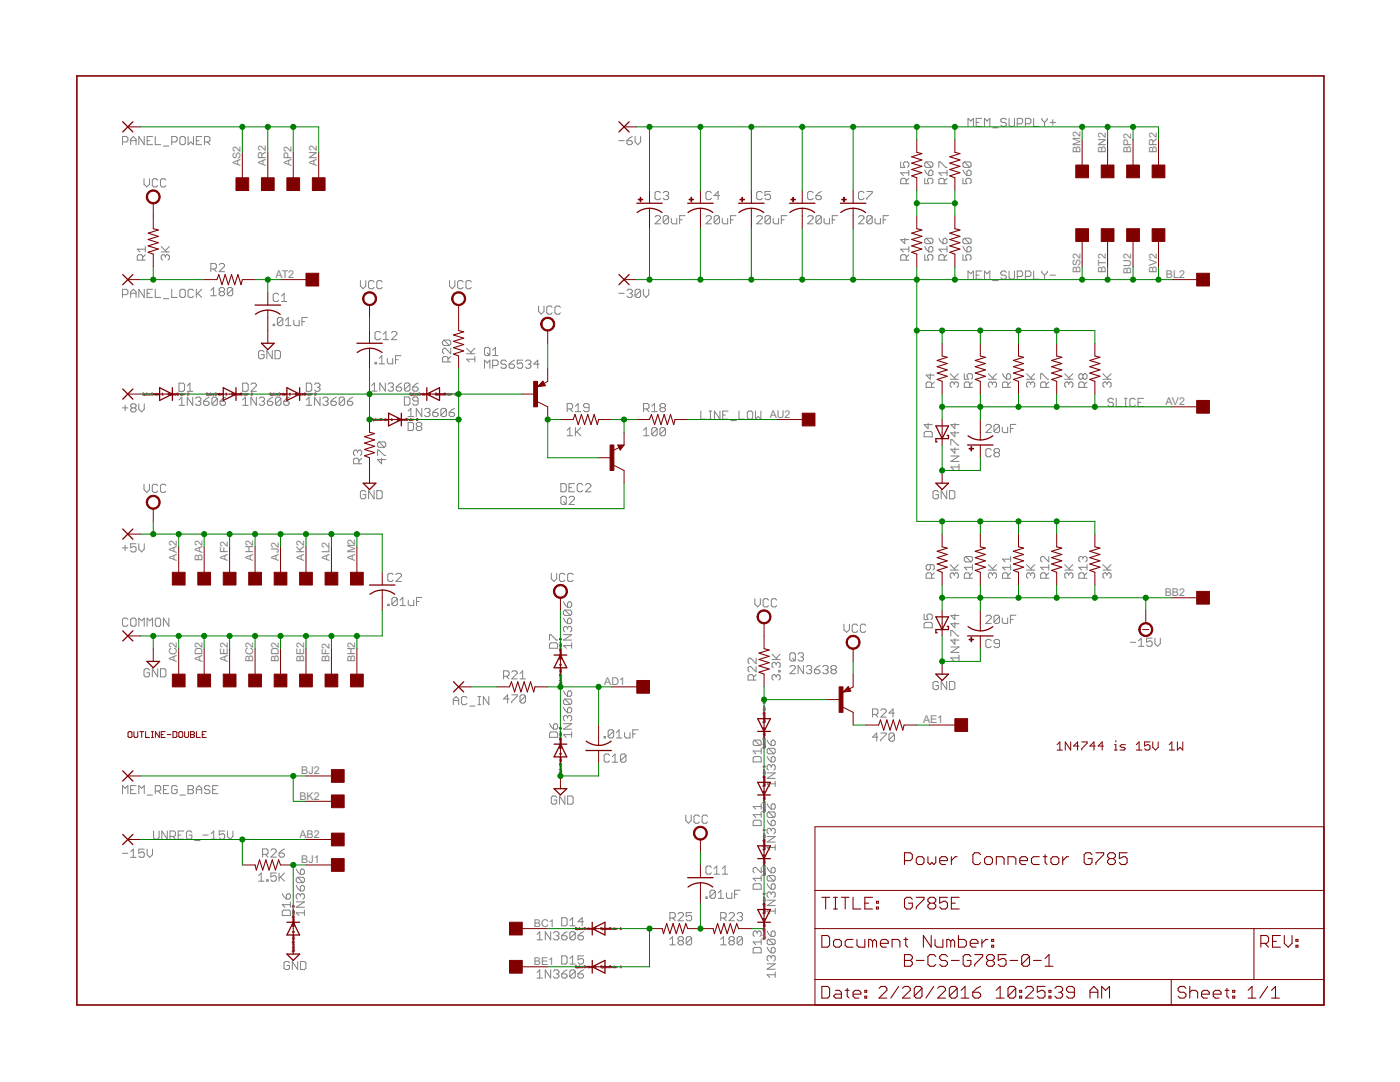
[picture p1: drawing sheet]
<svg xmlns="http://www.w3.org/2000/svg" width="279mm" height="216mm" viewBox="0 0 279 216" stroke-linecap="round" stroke-linejoin="round" font-family="sans-serif">
<defs><g id="words">
<g font-size="2.4" fill="#808080">
<text x="48" y="33.1" transform="rotate(-90 48 33.1)">AS2</text>
<text x="53.1" y="33.1" transform="rotate(-90 53.1 33.1)">AR2</text>
<text x="58.2" y="33.1" transform="rotate(-90 58.2 33.1)">AP2</text>
<text x="63.2" y="33.1" transform="rotate(-90 63.2 33.1)">AN2</text>
<text x="215.6" y="30.6" transform="rotate(-90 215.6 30.6)">BM2</text>
<text x="220.7" y="30.6" transform="rotate(-90 220.7 30.6)">BN2</text>
<text x="225.8" y="30.6" transform="rotate(-90 225.8 30.6)">BP2</text>
<text x="230.9" y="30.6" transform="rotate(-90 230.9 30.6)">BR2</text>
<text x="55" y="55.4">AT2</text>
<text x="215.6" y="54.5" transform="rotate(-90 215.6 54.5)">BS2</text>
<text x="220.7" y="54.4" transform="rotate(-90 220.7 54.4)">BT2</text>
<text x="225.8" y="54.7" transform="rotate(-90 225.8 54.7)">BU2</text>
<text x="230.9" y="54.5" transform="rotate(-90 230.9 54.5)">BV2</text>
<text x="232.7" y="55.4">BL2</text>
<text x="153.6" y="83.4">AU2</text>
<text x="232.6" y="80.8">AV2</text>
<text x="35.3" y="111.9" transform="rotate(-90 35.3 111.9)">A 2</text>
<text x="40.4" y="111.9" transform="rotate(-90 40.4 111.9)">BA2</text>
<text x="45.5" y="111.9" transform="rotate(-90 45.5 111.9)">AF2</text>
<text x="50.5" y="111.9" transform="rotate(-90 50.5 111.9)">AH2</text>
<text x="55.6" y="111.9" transform="rotate(-90 55.6 111.9)">AJ2</text>
<text x="60.7" y="111.9" transform="rotate(-90 60.7 111.9)">AK2</text>
<text x="65.8" y="111.9" transform="rotate(-90 65.8 111.9)">AL2</text>
<text x="70.9" y="111.9" transform="rotate(-90 70.9 111.9)">AM2</text>
<text x="232.5" y="118.9">BB2</text>
<text x="35.3" y="132.2" transform="rotate(-90 35.3 132.2)">AC2</text>
<text x="40.4" y="132.2" transform="rotate(-90 40.4 132.2)">AD2</text>
<text x="45.5" y="132.2" transform="rotate(-90 45.5 132.2)">AE2</text>
<text x="50.5" y="132.2" transform="rotate(-90 50.5 132.2)">BC2</text>
<text x="55.6" y="132.2" transform="rotate(-90 55.6 132.2)">BD2</text>
<text x="60.7" y="132.2" transform="rotate(-90 60.7 132.2)">BE2</text>
<text x="65.8" y="132.2" transform="rotate(-90 65.8 132.2)">BF2</text>
<text x="70.9" y="132.2" transform="rotate(-90 70.9 132.2)">BH2</text>
<text x="120.6" y="136.7">AD1</text>
<text x="184.2" y="144.3">AE1</text>
<text x="60.1" y="154.5">BJ2</text>
<text x="59.8" y="159.5">BK2</text>
<text x="59.8" y="167.2">AB2</text>
<text x="60.1" y="172.2">BJ1</text>
<text x="106.6" y="184.9">BC1</text>
<text x="106.6" y="192.6">BE1</text>
</g>
</g></defs>
<g fill="none" stroke="#800080" stroke-width=".2">
<path d="M28.7 78.5h-.2l.2 .2v.1h-.2M28.9 78.8h.1l.1-.2h-.2v.4M29.2 78.8h.2M29.2 78.6l.1 .2M29.3 78.4h.1M29.7 78.6h-.2v.2h.2M29.8 78.7h.3l-.1-.1h-.2l.2 .2M30.3 78.4l.2 .1-.1 .3h-.2zM30.6 78.6v.2M30.8 78.6l-.2 .1M31.2 78.4v.4h-.2l-.1-.2h.3M31.3 78.7h.2v-.1h-.2l.2 .2"/>
<path d="M31.7 78.6v.2M31.9 78.6l-.2 .1M32.3 78.8h.3M32.3 78.6l.2-.2v.4M33.8 78.5h-.3l.3 .2-.1 .1h-.2M33.9 78.8h.2l.1-.2h-.3v.4M34.3 78.8h.1M34.3 78.6l.1 .2M34.4 78.4h.1M34.8 78.6h-.3l.1 .2h.2M34.9 78.7h.3l-.1-.1h-.2l.2 .2M35.4 78.4l.2 .1-.1 .3h-.2z"/>
<path d="M35.7 78.6v.2M35.9 78.6l-.2 .1M36.2 78.4v.4h-.2v-.2h.2M36.4 78.7h.2v-.1h-.2l.2 .2M36.7 78.6v.2M36.9 78.6l-.2 .1M37.4 78.5h.3l-.3 .3h.3M41.4 78.5h-.2l.2 .2v.1h-.2M41.6 78.8h.1l.1-.2h-.2v.4M41.9 78.8h.2M41.9 78.6l.1 .2M42 78.4h.1"/>
<path d="M42.4 78.6h-.2v.2h.2M42.5 78.7h.3l-.1-.1h-.2l.2 .2M43 78.4l.2 .1-.1 .3h-.2zM43.3 78.6v.2M43.5 78.6l-.2 .1M43.9 78.4v.4h-.3l.1-.2h.2M44 78.7h.2v-.1h-.2l.2 .2M44.3 78.6v.2M44.5 78.6l-.2 .1M45 78.8h.3M45 78.6l.2-.2v.4M46.5 78.5h-.3l.3 .2-.1 .1h-.2"/>
<path d="M46.6 78.8h.2l.1-.2h-.3v.4M47 78.8h.1M47 78.6l.1 .2M47.1 78.4h.1M47.5 78.6h-.3l.1 .2h.2M47.6 78.7h.3l-.1-.1h-.2l.2 .2M48.1 78.4l.2 .1-.1 .3h-.2zM48.4 78.6v.2M48.6 78.6l-.2 .1M48.9 78.4v.4h-.2v-.2h.2M49.1 78.7h.2v-.1h-.2l.2 .2M49.4 78.6v.2"/>
<path d="M49.6 78.6l-.2 .1M50.1 78.5h.3l-.3 .3h.3M54.1 78.5h-.2l.2 .2v.1h-.2M54.3 78.8h.1l.1-.2h-.2v.4M54.6 78.8h.1M54.6 78.6l.1 .2M54.7 78.4h.1M55.1 78.6h-.2v.2h.2M55.2 78.7h.3l-.1-.1h-.2l.2 .2M55.7 78.4l.2 .1-.1 .3h-.2zM56 78.6v.2M56.2 78.6l-.2 .1"/>
<path d="M56.6 78.4v.4h-.3l.1-.2h.2M56.7 78.7h.2v-.1h-.2l.2 .2M57 78.6v.2M57.2 78.6l-.2 .1M57.7 78.8h.3M57.7 78.6l.2-.2v.4M59.2 78.5h-.3l.3 .2-.1 .1h-.2M59.3 78.8h.2l.1-.2h-.3v.4M59.7 78.8h.1M59.7 78.6l.1 .2M59.8 78.4h.1M60.2 78.6h-.3l.1 .2h.2"/>
<path d="M60.3 78.7h.3l-.1-.1h-.2l.2 .2M60.8 78.4l.2 .1-.1 .3h-.2zM61.1 78.6v.2M61.3 78.6l-.2 .1M61.6 78.4v.4h-.2v-.2h.2M61.8 78.7h.2v-.1h-.2l.2 .2M62.1 78.6v.2M62.3 78.6l-.2 .1M62.8 78.5h.3l-.3 .3h.3M82.1 78.5l-.2-.1-.1 .2 .3 .2h-.3M82.2 78.8h.2v-.2h-.2v.4M82.5 78.8h.2"/>
<path d="M82.5 78.6l.1 .2M82.6 78.4h.1M83.1 78.6h-.3l.1 .2h.2M83.2 78.7h.2v-.1h-.2l.2 .2M83.6 78.4l.2 .1-.1 .3h-.2zM83.9 78.6v.2M84.1 78.6l-.2 .1M84.5 78.4v.4h-.2l-.1-.2h.3M84.6 78.7h.3l-.1-.1h-.2l.2 .2M85 78.6v.2M85.2 78.6l-.2 .1M85.7 78.5h.2l-.2 .3h.2"/>
<path d="M87.1 78.5l-.1-.1-.1 .2 .2 .2h-.2M87.2 78.8h.2l.1-.2h-.3v.4M87.6 78.8h.2M87.6 78.6l.1 .2M87.7 78.4h.1M88.1 78.6h-.2v.2h.2M88.3 78.7h.2v-.1h-.2l.2 .2M88.7 78.4l.2 .1-.1 .3h-.2zM89 78.6v.2M89.2 78.6l-.2 .1M89.6 78.4v.4h-.2l-.1-.2h.3M89.7 78.7h.2v-.1h-.2l.2 .2"/>
<path d="M90.1 78.6v.2M90.3 78.6l-.2 .1M90.7 78.8h.3M90.7 78.6l.2-.2v.4M74.4 83.6l-.1-.1-.1 .2 .2 .1h-.2M74.6 83.9h.2v-.2h-.2v.3M74.9 83.9h.2M74.9 83.7l.1 .2M75 83.5h.1M75.4 83.7h-.2v.2h.2M75.6 83.8h.2v-.1h-.2l.2 .2M76 83.5l.2 .1-.1 .3-.2-.1z"/>
<path d="M76.3 83.7v.2M76.5 83.7l-.2 .1M76.9 83.5v.4h-.2l-.1-.2h.3M77 83.8h.2v-.1h-.2l.2 .2M77.4 83.7v.2M77.6 83.7l-.2 .1M78.1 83.9h.2M78.1 83.7l.1-.2v.4M79.5 83.6l-.2-.1v.2l.2 .1h-.2M79.7 83.9h.1l.1-.2h-.2v.3M80 83.9h.1M80 83.7l.1 .2"/>
<path d="M80.1 83.5h.1M80.5 83.7h-.2v.2h.2M80.6 83.8h.3l-.1-.1h-.2l.2 .2M81.1 83.5l.2 .1-.1 .3-.2-.1zM81.4 83.7v.2M81.6 83.7l-.2 .1M82 83.5v.4h-.2l-.1-.2h.3M82.1 83.8h.2v-.1h-.2l.2 .2M82.4 83.7v.2M82.6 83.7l-.2 .1M83.1 83.6h.3l-.3 .3h.3M111.6 135.8h.1"/>
<path d="M111.6 130.7h.1M111.7 133.9h.3v.2l-.2 .1v-.3M111.7 129.6l.3-.1v.2l-.3 .1zM111.7 134.7l.3-.1v.2l-.3 .1zM111.7 128.8h.3v.3l-.2-.1v-.2M111.7 136.4v.1l.1 .1 .2-.2v.2M111.7 131.3v.2h.1l.2-.2v.2M111.8 133.2l.1 .2M111.8 128.2l.1 .2M111.8 130.3v.2h.2v-.2M111.8 135.4v.2h.2v-.2M111.8 129.2l.1 .2"/>
<path d="M111.8 134.3l.1 .2M111.8 134.5h.2M111.8 133.4h.2M111.8 129.4h.2M111.8 128.4h.2M112 136.2v-.1l-.2-.1v.2h.4M112 133.6v.2l-.2-.2h.1v.2M112 131.2v-.2l-.2-.1v.3h.4M112 128.5v.2l-.2-.2h.1v.2M112 127.4v.3l-.2-.3-.1 .1v.2M112 130v.2l-.2-.2 .1-.1v.3M112 130.7v.1"/>
<path d="M112 132.5v.3M112 135.1v.2l-.2-.2 .1-.1v.3M112 135.7v.2M112 130.7l-.2 .1M112 135.8l-.2 .1M112 132.6h-.3l.1 .2M111.6 153.6h.1M111.6 148.5h.1M111.7 146.6h.3v.2l-.2 .1v-.3M111.7 151.7h.3v.2l-.2 .1v-.3M111.7 149.1v.1l.1 .1 .2-.2v.2M111.7 147.3h.3v.2l-.3 .1z"/>
<path d="M111.7 152.4h.3v.2l-.3 .1zM111.7 154.1v.2l.1 .1 .2-.3v.3M111.8 145.9l.1 .2M111.8 148.1v.2h.2v-.2M111.8 153.1v.3l.2-.1v-.2M111.8 147l.1 .2M111.8 151l.1 .2M111.8 152.1l.1 .2M111.8 152.3h.2M111.8 151.2h.2M111.8 147.2h.2M111.8 146.1h.2"/>
<path d="M112 145.2v.3l-.2-.3-.1 .1v.2M112 146.3v.2l-.2-.2h.1v.2M112 147.7v.2l-.2-.2h.1v.2M112 148.4v.2M112 148.9v-.2h-.2v.2h.4M112 150.3v.2M112 151.4v.2l-.2-.2 .1-.1v.3M112 152.8v.2l-.2-.2h.1v.2M112 153.5v.1M112 154v-.2h-.2v.2h.4M112 148.5l-.2 .1M112 153.6h-.2"/>
<path d="M112 150.4h-.3l.1 .1M152.2 148.5h.1M152.2 143.4h.1M152.2 156.1h.1M152.3 147.4l.3-.1 .1 .2-.3 .1zM152.3 146.6h.4l-.1 .3-.2-.1v-.2M152.3 141.5h.4l-.1 .3-.2-.1v-.2M152.3 154.2h.4l-.1 .3-.2-.1v-.2M152.3 159.3h.4l-.1 .3-.2-.1v-.2M152.4 149.1v.2l.1-.2h.2l-.1 .2M152.4 156.7v.2l.1-.2h.2l-.1 .2M152.4 144v.2l.1-.2h.2l-.1 .2"/>
<path d="M152.4 142.2h.2l.1 .2-.3 .1zM152.4 154.9h.2l.1 .2-.3 .1zM152.4 153.8h.3M152.4 148.1l.1 .2h.2v-.2M152.4 147.2h.3M152.4 146.1h.3M152.4 158.6l.1 .2M152.4 153.6l.1 .2M152.4 140.9l.1 .2M152.4 145.9l.1 .2M152.4 143l.1 .2h.2v-.2M152.4 155.7l.1 .2h.2v-.2"/>
<path d="M152.4 141.9l.1 .2M152.4 147l.1 .2M152.4 154.6l.1 .2M152.4 159.7l.1 .2M152.4 142.1h.3M152.4 141.1h.3M152.4 154.8h.3M152.4 159.9h.3M152.4 158.8h.3M152.7 153.9l-.1 .2-.2-.2h.1v.2M152.7 148.9v-.2h-.2l-.1 .2h.4M152.7 148.5l-.3 .1"/>
<path d="M152.7 147.7l-.1 .2-.2-.2h.1v.2M152.7 146.3l-.1 .2-.2-.2h.1v.2M152.7 145.2v.3l-.3-.3-.1 .1 .1 .2M152.7 143.9v-.2l-.2-.1-.1 .3h.4M152.7 142.7l-.1 .2-.2-.2 .1-.1v.3M152.7 141.2l-.1 .2-.2-.2h.1v.2M152.7 157.9v.2l-.3-.2h-.1l.1 .2M152.7 140.1v.3M152.7 143.4v.1M152.7 148.4v.2M152.7 152.8v.3M152.7 155.4l-.1 .2-.2-.2 .1-.1v.3"/>
<path d="M152.7 156.1v.1M152.7 156.5v-.1l-.2-.1-.1 .2h.4M152.7 159l-.1 .2-.2-.2 .1-.1v.3M152.7 143.4l-.3 .1M152.7 156.1l-.3 .1M152.7 140.3h-.4l.1 .1M152.7 152.9h-.4l.1 .2M152.2 161.2h.1M152.2 168.8h.1M152.2 173.9h.1M152.3 167.7l.3-.1 .1 .2-.3 .1zM152.3 166.9h.4l-.1 .3-.2-.1v-.2"/>
<path d="M152.3 172h.4l-.1 .3-.2-.1v-.2M152.3 179.6h.4l-.1 .3-.2-.1v-.2M152.4 174.5v.2l.1-.2h.2l-.1 .2M152.4 169.4v.2l.1-.2h.2l-.1 .2M152.4 160h.2l.1 .2-.3 .1zM152.4 161.8v.2l.1-.2h.2l-.1 .2M152.4 172.7h.2l.1 .2-.3 .1zM152.4 171.3l.1 .2M152.4 160.8l.1 .2h.2v-.2M152.4 168.4l.1 .2h.2v-.2M152.4 173.5l.1 .2h.2v-.2M152.4 166.3l.1 .2"/>
<path d="M152.4 167.3l.1 .2M152.4 172.4l.1 .2M152.4 179l.1 .2M152.4 167.5h.3M152.4 166.5h.3M152.4 172.6h.3M152.4 171.5h.3M152.4 179.2h.3M152.7 170.6v.2l-.3-.2h-.1l.1 .2M152.7 173.1l-.1 .2-.2-.2h.1v.2M152.7 160.4l-.1 .2-.2-.2h.1v.2M152.7 161.1v.2"/>
<path d="M152.7 161.6v-.2h-.2l-.1 .2h.4M152.7 165.5v.3M152.7 166.6l-.1 .2-.2-.2h.1v.2M152.7 168.1l-.1 .2-.2-.2 .1-.1v.3M152.7 168.8v.1M152.7 169.2v-.1l-.2-.1-.1 .2h.4M152.7 171.7l-.1 .2-.2-.2 .1-.1v.3M152.7 173.8v.2M152.7 174.3v-.2h-.2l-.1 .2h.4M152.7 178.2v.3M152.7 179.3l-.1 .2-.2-.2h.1v.2M152.7 161.2l-.3 .1"/>
<path d="M152.7 168.8l-.3 .1M152.7 173.9l-.3 .1M152.7 165.6h-.4l.1 .2M152.7 178.3h-.4l.1 .2M58.3 189.1h.1M58.3 184h.1M58.3 188l.4-.1v.2l-.3 .1zM58.3 187.3h.4v.2h-.2v-.2M58.3 182.9h.4v.1l-.3 .1zM58.3 182.2h.4v.2h-.2v-.2M58.4 189.7l-.1 .2h.2l.2-.2v.2M58.4 184.6l-.1 .2 .2 .1 .2-.3v.3"/>
<path d="M58.5 188.7v.3l.2-.1v-.2M58.5 183.6v.3l.2-.1v-.2M58.5 181.7h.2M58.5 181.5l.1 .2M58.5 182.6l.1 .2M58.5 186.6l.1 .2M58.5 187.6l.1 .2M58.5 187.8h.2M58.5 186.8h.2M58.5 182.8h.2M58.7 189.6v-.2l-.2-.1v.3h.3M58.7 188.4v.2l-.2-.2 .1-.1v.3"/>
<path d="M58.7 186.9v.2l-.2-.2h.1v.2M58.7 184.5v-.2l-.2-.1v.3h.3M58.7 183.3v.2l-.2-.2 .1-.1v.3M58.7 181.9v.2l-.2-.2 .1-.1v.3M58.7 180.7v.3l-.2-.3-.2 .1 .1 .2M58.7 184v.1M58.7 185.8v.3M58.7 189.1v.1M58.7 184l-.2 .1M58.7 189.1l-.2 .1M58.7 185.9h-.4l.2 .2M115.1 185.2h-.3l.3 .2-.1 .1-.2-.1"/>
<path d="M115.1 192.8h-.3l.3 .2-.1 .1-.2-.1M115.2 185.5h.2v-.2l-.2-.1v.4M115.2 193.1h.2v-.2l-.2-.1v.4M115.6 185.5h.1M115.6 185.2v.3M115.6 192.8v.3M115.6 193.1h.1M115.6 185v.1M115.6 192.7h.1M116.1 185.2l-.3 .1 .1 .2h.2M116.1 192.8l-.3 .1 .1 .2h.2M116.2 185.4h.2v-.2l-.2 .1 .2 .2"/>
<path d="M116.2 193h.2v-.2l-.2 .1 .2 .2M116.6 185.2h.2v.3l-.2-.1zM116.6 192.8h.2v.3l-.2-.1zM116.9 185.2v.3M116.9 192.8v.3M117.1 185.2l-.2 .2M117.1 192.8l-.2 .2M117.5 185.1v.4l-.3-.1 .1-.2h.2M117.5 192.7v.4l-.3-.1 .1-.2h.2M117.6 185.4h.3l-.1-.2-.2 .1 .2 .2M117.6 193h.3l-.1-.2-.2 .1 .2 .2M118 185.2v.3"/>
<path d="M118 192.8v.3M118.2 185.2l-.2 .2M118.2 192.8l-.2 .2M118.7 192.8h.2l-.2 .3h.2M118.7 185.2h.2l-.2 .3h.2M120.2 192.8h-.3l.3 .2-.1 .1-.2-.1M120.2 185.2h-.3l.3 .2-.1 .1-.2-.1M120.3 185.5h.2v-.2l-.2-.1v.4M120.3 193.1h.2v-.2l-.2-.1v.4M120.6 185.5h.2M120.6 185.2l.1 .3M120.6 192.8l.1 .3"/>
<path d="M120.6 193.1h.2M120.7 185v.1M120.7 192.7h.1M121.2 185.2l-.3 .1 .1 .2h.2M121.2 192.8l-.3 .1 .1 .2h.2M121.3 193h.2v-.2l-.2 .1 .2 .2M121.3 185.4h.2v-.2l-.2 .1 .2 .2M121.6 185.2h.3l-.1 .3-.2-.1zM121.6 192.8h.3l-.1 .3-.2-.1zM122 185.2v.3M122 192.8v.3M122.2 185.2l-.2 .2"/>
<path d="M122.2 192.8l-.2 .2M122.6 185.1v.4l-.3-.1 .1-.2h.2M122.6 192.7v.4l-.3-.1 .1-.2h.2M122.7 185.4h.3l-.1-.2-.2 .1 .2 .2M122.7 193h.3l-.1-.2-.2 .1 .2 .2M123.1 185.2v.3M123.1 192.8v.3M123.3 185.2l-.2 .2M123.3 192.8l-.2 .2M123.8 185.5h.2M123.8 185.2l.1-.1v.4M123.8 192.8l.1-.1v.4"/>
<path d="M123.8 193.1h.2M152.2 181.5h.1M152.2 186.6h.1M152.3 185.5l.3-.1 .1 .2-.3 .1zM152.3 184.7h.4l-.1 .3-.2-.1v-.2M152.4 182.1v.2l.1-.2h.2l-.1 .2M152.4 187.2v.2l.1-.2h.2l-.1 .2M152.4 180.3h.2l.1 .2-.3 .1zM152.4 181.1l.1 .2h.2v-.2M152.4 186.2l.1 .2h.2v-.2M152.4 180l.1 .2M152.4 184l.1 .2"/>
<path d="M152.4 185.1l.1 .2M152.4 180.2h.3M152.4 185.3h.3M152.4 184.2h.3M152.7 183.3v.2l-.3-.2h-.1l.1 .2M152.7 180.8l-.1 .2-.2-.2 .1-.1v.3M152.7 181.4v.2M152.7 181.9v-.1l-.2-.1-.1 .2h.4M152.7 184.4l-.1 .2-.2-.2 .1-.1v.3M152.7 185.8l-.1 .2-.2-.2h.1v.2M152.7 186.5v.1M152.7 187v-.2h-.2l-.1 .2h.4"/>
<path d="M152.7 181.5l-.3 .1M152.7 186.6h-.3"/>
</g>
<g fill="none" stroke="#808080" stroke-width=".2">
<path d="M24.4 28.3h.9l.2-.2v-.6l-.2-.3h-.9v1.7M26.1 28.9v-1.1l.5-.6 .6 .6v1.1M26.1 28.1h1.1M28.7 35.7v1.1l.6 .5 .5-.5v-1.1M28.8 27.2v1.7l-1.1-1.7v1.7M29.4 28.1h.5M30.4 27.2h-1v1.7h1M31 27.2v1.7h1.1M31.5 35.9l-.3-.2h-.5l-.3 .2v1.1l.3 .3h.5l.3-.3M32.6 29.1h1.1M33.1 35.9l-.2-.2h-.6l-.3 .2v1.1l.3 .3h.6l.2-.3M34.3 28.3h.8l.2-.2v-.6l-.2-.3h-.8v1.7"/>
<path d="M36.2 27.2h.5l.3 .3v1.1l-.3 .3h-.5l-.3-.3v-1.1zM37.5 27.2v1.7l.6-.6 .5 .6v-1.7M39.2 28.1h.5M40.3 27.2h-1.1v1.7h1.1M40.8 28.3h.8l.3-.2v-.6l-.3-.3h-.8v1.7M41.3 28.3l.6 .6M123.5 28.1h1.1M125.1 28.1h.8l.3 .2v.3l-.3 .3h-.5l-.3-.3zM126.2 27.2l-.5 .3-.6 .6M126.7 27.2v1.1l.6 .6 .5-.6v-1.1M131.8 38.5l-.3-.3h-.5l-.3 .3v1.1l.3 .2h.5l.3-.2M132.4 38.5l.2-.3h.6l.2 .3v.3l-.2 .2"/>
<path d="M132.9 39h.3M133.2 39l.2 .3v.3l-.2 .2h-.6l-.2-.2M142 38.5l-.3-.3h-.6l-.2 .3v1.1l.2 .2h.6l.3-.2M143.6 39h-1.1l.8-.8v1.6M152.1 38.5l-.3-.3h-.5l-.3 .3v1.1l.3 .2h.5l.3-.2M153.8 38.2h-1.1v.8l.5-.2h.3l.3 .2v.6l-.3 .2h-.5l-.3-.2M162.3 38.5l-.3-.3h-.5l-.3 .3v1.1l.3 .2h.5l.3-.2M162.8 39h.8l.3 .3v.3l-.3 .2h-.5l-.3-.2zM163.9 38.2l-.5 .3-.6 .5M172.4 38.5l-.2-.3h-.6l-.3 .3v1.1l.3 .2h.6l.2-.2M173 38.2h1.1v.3l-1.1 1.1v.2M179.7 32.3v1.1h.9l-.3-.8 .3-.3h.5l.3 .3v.5l-.3 .3"/>
<path d="M180.8 36.7v-.8l-.2-.3h-.6l-.3 .3v.8h1.7M181.4 35.6l-.6 .5M181.4 34.5h-1.7l.6 .5M181.4 34v1M184.6 35.6v1.1h.8l-.3-.6v-.2l.3-.3h.5l.3 .3v.5l-.3 .3M184.6 34l.8 1M184.8 32.3l-.2 .3v.5l.2 .3h1.1M184.8 32.3h1.1l.3 .3v.5l-.3 .3M184.8 32.3l1.1 1.1M185.4 34.2l.2-.2h.3l.3 .2v.6l-.3 .2h-.5zM187.4 33.4v-1.1h.2l1.1 1.1h.3M188.4 36.7v-.8l-.2-.3h-.6l-.2 .3v.8h1.6"/>
<path d="M189 34v1M189 34.5h-1.6l.5 .5M189 35.6l-.6 .5M192.2 35.6v1.1h.8l-.3-.6v-.2l.3-.3h.5l.3 .3v.5l-.3 .3M192.2 34l.8 1M192.4 32.3l-.2 .3v.5l.2 .3h1.1M192.4 32.3h1.1l.3 .3v.5l-.3 .3M192.4 32.3l1.1 1.1M193 34.2l.3-.2h.2l.3 .2v.6l-.3 .2h-.5zM193.2 25.2v-1.6l.5 .6 .6-.6v1.6M194.8 24.4h.6M195.9 23.6h-1.1v1.6h1.1"/>
<path d="M196.5 25.2v-1.6l.5 .6 .5-.6v1.6M198.1 25.5h1.1M200.8 23.9l-.2-.3h-.6l-.3 .3v.3l.3 .2h.6l.2 .3v.3l-.2 .2h-.6l-.3-.2M201.4 23.6v1.4l.3 .2h.5l.3-.2v-1.4M203 24.7h.8l.3-.3v-.5l-.3-.3h-.8v1.6M204.6 24.7h.9l.2-.3v-.5l-.2-.3h-.9v1.6M206.3 23.6v1.6h1.1M207.9 23.6v.3l.6 .5M208.5 24.4v.8M209 23.6v.3l-.5 .5M209.5 24.4h1.2M210.1 23.9v1.1"/>
<path d="M24.4 58.8h.9l.2-.3v-.5l-.2-.3h-.9v1.7M26.1 58.5h1.1M26.1 59.4v-1.1l.5-.6 .6 .6v1.1M28.5 51.9v-.8l-.3-.3h-.6l-.2 .3v.8h1.6M28.8 57.7v1.7l-1.1-1.7v1.7M29 50.8l-.5 .6M29 49.7h-1.6l.5 .6M29 49.2v1.1M29.4 58.5h.5M30.4 57.7h-1v1.7h1M31 57.7v1.7h1.1M32.2 50.3h1.6"/>
<path d="M32.2 49.2l1.1 1.1M32.6 59.6h1.1M33 51.1l-.3-.3h-.3l-.2 .3v.5l.2 .3M33 51.1l.3-.3h.2l.3 .3v.5l-.3 .3M33 51.1v.3M33.8 49.2l-.8 .8M34.3 57.7v1.7h1M36.2 57.7h.5l.3 .3v1.1l-.3 .3h-.5l-.3-.3v-1.1zM38.6 58l-.2-.3h-.6l-.3 .3v1.1l.3 .3h.6l.2-.3M39.2 57.7v1.7M39.4 58.5l.9 .9M40.3 57.7l-1.1 1.1"/>
<path d="M42.1 57.9l.5-.5v1.6M42.1 59h1.1M42.1 53.7h.8l.3-.3v-.5l-.3-.3h-.8v1.6M42.6 53.7l.6 .5M43.7 52.9l.3-.3h.5l.3 .3v.2l-1.1 1.1h1.1M44 58.2l-.3 .3v.2l.3 .3h.5l.3-.3v-.2l-.3-.3M44 58.2l-.3-.3v-.2l.3-.3h.5l.3 .3v.2l-.3 .3M44 58.2h.5M46.4 57.7v1l-.2 .3h-.6l-.2-.3M46.4 57.7l-.2-.3h-.6l-.2 .3v1M46.4 57.7l-1 1M55.6 58.8l-.2-.3h-.6l-.3 .3v1.1l.3 .3h.6l.2-.3"/>
<path d="M56.2 59.1l.5-.6v1.7M71.9 56v1.1l.6 .5 .5-.5v-1.1M74.7 56.3l-.3-.3h-.6l-.2 .3v1l.2 .3h.6l.3-.3M76.3 56.3l-.3-.3h-.5l-.3 .3v1l.3 .3h.5l.3-.3M89.7 56v1.1l.6 .5 .5-.5v-1.1M92.4 56.3l-.2-.3h-.6l-.3 .3v1l.3 .3h.6l.2-.3M94.1 56.3l-.3-.3h-.6l-.2 .3v1l.2 .3h.6l.3-.3M123.5 58.5h1.1M125.1 58l.3-.3h.5l.3 .3v.3l-.3 .2M125.7 58.5h.2M125.9 58.5l.3 .3v.3l-.3 .3h-.5l-.3-.3M127.8 58v1.1l-.2 .3h-.6l-.3-.3"/>
<path d="M127.8 58l-.2-.3h-.6l-.3 .3v1.1M127.8 58l-1.1 1.1M128.4 57.7v1.1l.5 .6 .6-.6v-1.1M130.7 43.3l.3-.3h.5l.3 .3v.3l-1.1 1.1h1.1M133.4 43.3v1.1l-.2 .3h-.6l-.2-.3M133.4 43.3l-.2-.3h-.6l-.2 .3v1.1M133.4 43.3l-1 1.1M134 43.6v.8l.3 .3h.8v-1.1M135.6 43.9h.6M136.7 43h-1.1v1.7M140.9 43.3l.2-.3h.6l.3 .3v.3l-1.1 1.1h1.1M143.6 43.3v1.1l-.3 .3h-.5l-.3-.3"/>
<path d="M143.6 43.3l-.3-.3h-.5l-.3 .3v1.1M143.6 43.3l-1.1 1.1M144.1 43.6v.8l.3 .3h.8v-1.1M145.8 43.9h.5M146.9 43h-1.1v1.7M151 43.3l.3-.3h.5l.3 .3v.3l-1.1 1.1h1.1M153.8 43.3v1.1l-.3 .3h-.5l-.3-.3M153.8 43.3l-.3-.3h-.5l-.3 .3v1.1M153.8 43.3l-1.1 1.1M154.3 43.6v.8l.3 .3h.8v-1.1M155.9 43.9h.6M157 43h-1.1v1.7"/>
<path d="M161.2 43.3l.3-.3h.5l.3 .3v.3l-1.1 1.1h1.1M163.9 43.3v1.1l-.3 .3h-.5l-.3-.3M163.9 43.3l-.3-.3h-.5l-.3 .3v1.1M163.9 43.3l-1.1 1.1M164.5 43.6v.8l.2 .3h.8v-1.1M166.1 43.9h.5M167.2 43h-1.1v1.7M171.3 43.3l.3-.3h.6l.2 .3v.3l-1.1 1.1h1.1M174.1 43.3v1.1l-.3 .3h-.6l-.2-.3M174.1 43.3l-.3-.3h-.6l-.2 .3v1.1M174.1 43.3l-1.1 1.1M174.6 43.6v.8l.3 .3h.8v-1.1"/>
<path d="M176.3 43.9h.5M177.3 43h-1v1.7M180.6 47.5v1.1l-.9-.8h1.7M180.8 51.9v-.8l-.2-.3h-.6l-.3 .3v.8h1.7M181.4 49.7h-1.7l.6 .6M181.4 49.2v1.1M181.4 50.8l-.6 .6M184.6 50.8v1.1h.8l-.3-.5v-.3l.3-.3h.5l.3 .3v.5l-.3 .3M184.6 49.2l.8 1.1M184.8 47.5l-.2 .3v.6l.2 .2h1.1M184.8 47.5h1.1l.3 .3v.6l-.3 .2M184.8 47.5l1.1 1.1"/>
<path d="M185.4 49.4l.2-.2h.3l.3 .2v.6l-.3 .3h-.5zM187.4 47.5l.2 .6 .6 .5M188.4 51.9v-.8l-.2-.3h-.6l-.2 .3v.8h1.6M188.4 47.5h.3l.3 .3v.6l-.3 .2h-.5v-.8zM189 50.8l-.6 .6M189 49.7h-1.6l.5 .6M189 49.2v1.1M192.2 50.8v1.1h.8l-.3-.5v-.3l.3-.3h.5l.3 .3v.5l-.3 .3M192.2 49.2l.8 1.1M192.4 47.5l-.2 .3v.6l.2 .2h1.1M192.4 47.5h1.1l.3 .3v.6l-.3 .2M192.4 47.5l1.1 1.1"/>
<path d="M193 49.4l.3-.2h.2l.3 .2v.6l-.3 .3h-.5zM193.2 55.7v-1.6l.5 .5 .6-.5v1.6M194.8 54.9h.6M195.9 54.1h-1.1v1.6h1.1M196.5 55.7v-1.6l.5 .5 .5-.5v1.6M198.1 56h1.1M200.8 54.4l-.2-.3h-.6l-.3 .3v.2l.3 .3h.6l.2 .3v.2l-.2 .3h-.6l-.3-.3M201.4 54.1v1.3l.3 .3h.5l.3-.3v-1.3M203 55.2h.8l.3-.3v-.5l-.3-.3h-.8v1.6M204.6 55.2h.9l.2-.3v-.5l-.2-.3h-.9v1.6M206.3 54.1v1.6h1.1M207.9 54.1v.3l.6 .5"/>
<path d="M208.5 54.9v.8M209 54.1v.3l-.5 .5M209.5 54.9h1.2M35.7 79.8l.6-.6v1.7M35.7 76.5h.9l.2 .2v1.1l-.2 .3h-.9zM37.4 78.1h1.1M37.4 77l.5-.5v1.6M38.5 79.2v1.7l-1.1-1.7v1.7M39 79.5l.3-.3h.5l.3 .3v.3l-.3 .3M41.7 79.2l-.5 .3-.6 .6M43.4 79.5v1.1l-.3 .3h-.5l-.3-.3M43.4 79.5l-.3-.3h-.5l-.3 .3v1.1"/>
<path d="M43.4 79.5l-1.1 1.1M45 79.2l-.5 .3-.6 .6M48.4 79.8l.6-.6v1.7M48.4 76.5h.9l.2 .2v1.1l-.2 .3h-.9zM50.1 76.7l.2-.2h.6l.3 .2v.3l-1.1 1.1h1.1M51.2 79.2v1.7l-1.1-1.7v1.7M51.7 79.5l.3-.3h.5l.3 .3v.3l-.3 .3M52.7 70.2l-.3-.2h-.5l-.3 .2v1.1l.3 .3h.5l.3-.3v-.5h-.5M54.3 70v1.6l-1-1.6v1.6M54.4 79.2l-.5 .3-.6 .6M54.5 64.7h.3v.3h-.3zM54.9 70h.8l.3 .2v1.1l-.3 .3h-.8z"/>
<path d="M56.1 79.5v1.1l-.3 .3h-.6l-.2-.3M56.1 79.5l-.3-.3h-.6l-.2 .3v1.1M56.1 79.5l-1.1 1.1M56.2 60.2h1.1M56.4 63.6v1.1l-.2 .3h-.6l-.2-.3M56.4 63.6l-.2-.2h-.6l-.2 .2v1.1M56.4 63.6l-1 1.1M57 65h1.1M57 63.9l.5-.5v1.6M57.7 79.2l-.5 .3-.6 .6M58.6 63.9v.8l.3 .3h.8v-1.1M60.3 64.2h.5"/>
<path d="M61.1 79.8l.6-.6v1.7M61.1 76.5h.9l.2 .2v1.1l-.2 .3h-.9zM61.3 63.4h-1v1.6M62.8 76.7l.2-.2h.6l.3 .2v.3l-.3 .3M63.3 77.3h.3M63.6 77.3l.3 .2v.3l-.3 .3h-.6l-.2-.3M63.9 79.2v1.7l-1.1-1.7v1.7M64.4 79.5l.3-.3h.5l.3 .3v.3l-.3 .3M67.1 79.2l-.5 .3-.6 .6M68.8 79.5v1.1l-.3 .3h-.6l-.2-.3M68.8 79.5l-.3-.3h-.6l-.2 .3v1.1M68.8 79.5l-1.1 1.1"/>
<path d="M70.4 79.2l-.6 .3-.5 .6M74.2 76.9l.5-.5v1.6M74.2 78h1M74.8 72.3h.3v.3h-.3zM75.7 72.6h1.1M75.7 71.5l.5-.5v1.6M75.9 66.4l-.2-.3h-.6l-.3 .3v1.1l.3 .3h.6l.2-.3M76.5 67.8h1.1M76.5 66.7l.5-.6v1.7M76.9 76.4v1.6l-1.1-1.6v1.6M77.3 71.5v.8l.3 .3h.8v-1.1M77.4 76.7l.3-.3h.6l.2 .3v.2l-.2 .3"/>
<path d="M78 77.2h.3M78.1 66.4l.3-.3h.5l.3 .3v.3l-1.1 1.1h1.1M78.3 77.2l.2 .3v.3l-.2 .2h-.6l-.3-.2M78.9 71.8h.6M79.1 77.2h.8l.3 .3v.3l-.3 .2h-.5l-.3-.2zM80 71h-1.1v1.6M80.2 76.4l-1.1 .8M80.7 79.2h.8l.3 .3v1.1l-.3 .2h-.8zM81.8 76.7v1.1l-.3 .2h-.5l-.3-.2M81.8 76.7l-.3-.3h-.5l-.3 .3v1.1M81.8 76.7l-1.1 1.1M82.4 77.2h.8l.2 .3v.3l-.2 .2h-.6l-.2-.2z"/>
<path d="M83.4 76.4l-.5 .3-.5 .5M88.6 67.9l-.3 .2v.6l.3 .2h1.1M88.6 67.9h1.1l.3 .2v.6l-.3 .2M88.6 67.9l1.1 1M89.4 72.2v-.8l-.2-.3h-.6l-.3 .3v.8h1.7M90 69.5v1.1l-1.1-1.1h-.3l-.3 .3v.5l.3 .3M90 71.1l-.6 .6M93.1 70.6h1.7M93.1 69.5l1.1 1.1M94.8 71.7h-1.7l.6 .5M94.8 71.1v1.1M94.8 69.5l-.9 .8"/>
<path d="M96.7 73.5v-1.6l.5 .5 .6-.5v1.6M97 69.3h.5l.3 .3v1.1l-.3 .3h-.5l-.3-.3v-1.1zM97.2 70.4l.6 .6M98.3 72.9h.8l.3-.2v-.6l-.3-.2h-.8v1.6M98.3 71h1.1M98.3 69.9l.6-.6v1.7M101 72.1l-.2-.2h-.6l-.2 .2v.3l.2 .3h.6l.2 .2v.3l-.2 .3h-.6l-.2-.3M101.6 72.7h.8l.3 .2v.3l-.3 .3h-.5l-.3-.3zM102.7 71.9l-1.1 .8M104.3 71.9h-1.1v.8l.6-.3h.3l.2 .3v.5l-.2 .3h-.6l-.3-.3M104.9 72.1l.2-.2h.6l.3 .2v.3l-.3 .3M105.4 72.7h.3"/>
<path d="M105.7 72.7l.3 .2v.3l-.3 .3h-.6l-.2-.3M107.5 61.1v1l.5 .6 .6-.6v-1M107.6 72.7h-1.1l.8-.8v1.6M110.2 61.3l-.3-.2h-.5l-.3 .2v1.1l.3 .3h.5l.3-.3M111.8 61.3l-.2-.2h-.6l-.3 .2v1.1l.3 .3h.6l.2-.3M185.7 74.6v1.1l-.9-.9h1.7M185.9 77.3v-.8l-.2-.3h-.6l-.3 .3v.8h1.7M186.5 76.2l-.6 .6M189.6 75.7h1.7M189.6 74.6l1.1 1.1M190.4 76.5l-.2-.3h-.3l-.3 .3v.5l.3 .3M190.4 76.5l.3-.3h.3l.3 .3v.5l-.3 .3"/>
<path d="M190.4 76.5v.3M191.3 74.6l-.9 .8M192.4 74.6v1.1h.9l-.3-.6v-.3l.3-.2h.5l.3 .2v.6l-.3 .3M193.5 77.3v-.8l-.2-.3h-.6l-.3 .3v.8h1.7M194.1 76.2l-.6 .6M197.3 75.7h1.6M197.3 74.6l1 1.1M198.1 76.5l-.3-.3h-.3l-.2 .3v.5l.2 .3M198.1 76.5l.2-.3h.3l.3 .3v.5l-.3 .3M198.1 76.5v.3M198.9 74.6l-.8 .8M200.1 74.6l.2 .5 .6 .6"/>
<path d="M201.1 77.3v-.8l-.2-.3h-.6l-.2 .3v.8h1.6M201.1 74.6h.3l.3 .2v.6l-.3 .3h-.5v-.9zM201.7 76.2l-.6 .6M204.9 75.7h1.6M204.9 74.6l1.1 1.1M205.7 76.5l-.3-.3h-.3l-.2 .3v.5l.2 .3M205.7 76.5l.3-.3h.2l.3 .3v.5l-.3 .3M205.7 76.5v.3M206.5 74.6l-.8 .8M207.7 75.7v-1.1h.3l1 1.1h.3M208.8 77.3v-.8l-.3-.3h-.5l-.3 .3v.8h1.6M209.3 76.2l-.5 .6"/>
<path d="M212.5 75.7h1.6M212.5 74.6l1.1 1.1M213.3 76.5l-.3-.3h-.2l-.3 .3v.5l.3 .3M213.3 76.5l.3-.3h.2l.3 .3v.5l-.3 .3M213.3 76.5v.3M214.1 74.6l-.8 .8M216.1 74.8l-.2-.2h-.3l-.3 .2v.6l.3 .3h.3l.2-.3M216.1 74.8l.3-.2h.3l.2 .2v.6l-.2 .3h-.3l-.3-.3M216.1 74.8v.6M216.4 77.3v-.8l-.3-.3h-.5l-.3 .3v.8h1.6M216.9 76.2l-.5 .6M220.1 75.7h1.6"/>
<path d="M220.1 74.6l1.1 1.1M220.9 76.5l-.3-.3h-.2l-.3 .3v.5l.3 .3M220.9 76.5l.3-.3h.3l.2 .3v.5l-.2 .3M220.9 76.5v.3M221.7 74.6l-.8 .8M222.2 79.8l-.3-.3h-.5l-.3 .3v.2l.3 .3h.5l.3 .3v.2l-.3 .3h-.5l-.3-.3M222.8 79.5v1.6h1M224.4 79.5h.5M224.7 79.5v1.6M226.6 79.8l-.3-.3h-.5l-.3 .3v1l.3 .3h.5l.3-.3M228.2 79.5h-1.1v1.6h1.1M24.4 81.4h1.1"/>
<path d="M25 80.8v1.1M26.4 81.4l-.3-.3v-.3l.3-.2h.5l.3 .2v.3l-.3 .3M26.4 81.4l-.3 .3v.2l.3 .3h.5l.3-.3v-.2l-.3-.3M26.4 81.4h.5M27.7 80.6v1.1l.6 .5 .5-.5v-1.1M28.7 96.6v1.1l.6 .6 .5-.6v-1.1M31.5 96.9l-.3-.3h-.5l-.3 .3v1.1l.3 .3h.5l.3-.3M33.1 96.9l-.2-.3h-.6l-.3 .3v1.1l.3 .3h.6l.2-.3M35.7 80.9h1.1M39.6 80.1h.2M39.8 80.1l.3 .2v.3l-.3 .3h-.5l-.3-.3M40.6 80.1h.9l.2 .2v.3l-.2 .3h-.6l-.3-.3z"/>
<path d="M43.9 80.1h.8l.3 .2v.3l-.3 .3h-.5l-.3-.3zM48.4 80.9h1.1M52.3 80.1h.2M52.5 80.1l.3 .2v.3l-.3 .3h-.5l-.3-.3M53.3 80.1h.9l.2 .2v.3l-.2 .3h-.6l-.3-.3zM56.6 80.1h.8l.3 .2v.3l-.3 .3h-.5l-.3-.3zM61.1 80.9h1.1M64.9 80.1h.3M65.2 80.1l.3 .2v.3l-.3 .3h-.5l-.3-.3M66 80.1h.9l.2 .2v.3l-.2 .3h-.6l-.3-.3zM69.3 80.1h.8l.3 .2v.3l-.3 .3h-.5l-.3-.3zM71.4 90.1l-.3-.3h-.3l-.3 .3v.5l.3 .3"/>
<path d="M71.4 90.1l.2-.3h.3l.3 .3v.5l-.3 .3M71.4 90.1v.3M71.6 92.5v-.8l-.2-.3h-.6l-.3 .3v.8h1.7M72.2 91.4l-.6 .6M73 98.2l-.3-.3h-.5l-.3 .3v1.1l.3 .2h.5l.3-.2v-.6h-.5M74.7 97.9v1.6l-1.1-1.6v1.6M75.2 97.9h.8l.3 .3v1.1l-.3 .2h-.8zM75.4 90.9v-1.1h.2l1.1 1.1h.3M75.6 88.2l-.2 .3v.5l.2 .3h1.1M75.6 88.2h1.1l.3 .3v.5l-.3 .3M75.6 88.2l1.1 1.1M76.2 91.4v1.1l-.8-.8h1.6"/>
<path d="M81.4 82l.6-.5v1.6M81.4 83.1h1.1M81.4 84.3h.9l.2 .2v1.1l-.2 .3h-.9zM83.4 85.1l-.3-.3v-.3l.3-.2h.5l.3 .2v.3l-.3 .3M83.4 85.1l-.3 .3v.2l.3 .3h.5l.3-.3v-.2l-.3-.3M83.4 85.1h.5M83.4 80h-.8l-.2-.3v-.2l.2-.3h.6l.2 .3v1.1l-.2 .2h-.6l-.2-.2M84.2 81.5v1.6l-1.1-1.6v1.6M84.7 81.8l.3-.3h.5l.3 .3v.2l-.3 .3M85.3 82.3h.2M85.5 82.3l.3 .3v.2l-.3 .3h-.5l-.3-.3M86.4 82.3h.8l.2 .3v.2l-.2 .3h-.6l-.2-.3z"/>
<path d="M87.4 81.5l-1 .8M89.1 81.8v1l-.3 .3h-.5l-.3-.3M89.1 81.8l-.3-.3h-.5l-.3 .3v1M89.1 81.8l-1.1 1M89.6 82.3h.8l.3 .3v.2l-.3 .3h-.5l-.3-.3zM90.7 81.5l-.5 .3-.6 .5M111.9 96.5h.8l.3 .3v1.1l-.3 .2h-.8zM112.2 99h.5l.3 .3v1.1l-.3 .3h-.5l-.3-.3v-1.1zM113.2 87h1.1M113.2 85.9l.5-.6v1.7M113.2 81.6h.8l.3-.3v-.5l-.3-.3h-.8v1.6M113.6 97.3h.5"/>
<path d="M113.6 99.3l.2-.3h.6l.2 .3v.3l-1 1.1h1M113.7 81.6l.6 .5M114.6 96.5h-1v1.6h1M114.8 85.3v1.7M114.8 82.1h1.1M114.8 81.1l.6-.6v1.6M115.1 86.1l.8 .9M115.9 85.3l-1.1 1.1M116.3 96.8l-.3-.3h-.5l-.3 .3v1.1l.3 .2h.5l.3-.2M116.8 96.8l.3-.3h.5l.3 .3v.2l-1.1 1.1h1.1M117.6 81.3h-.9l-.2-.2v-.3l.2-.3h.6l.3 .3v1.1l-.3 .2h-.6l-.2-.2M128.4 85.9l.6-.6v1.7"/>
<path d="M128.4 87h1.1M128.4 81.6h.8l.3-.3v-.5l-.3-.3h-.8v1.6M129 81.6l.5 .5M130.1 81.1l.5-.6v1.6M130.1 82.1h1M131.1 85.6v1.1l-.2 .3h-.6l-.2-.3M131.1 85.6l-.2-.3h-.6l-.2 .3v1.1M131.1 85.6l-1 1.1M132 81.3l-.3-.2v-.3l.3-.3h.5l.3 .3v.3l-.3 .2M132 81.3l-.3 .3v.3l.3 .2h.5l.3-.2v-.3l-.3-.3M132 81.3h.5M132.8 85.6v1.1l-.3 .3h-.5l-.3-.3"/>
<path d="M132.8 85.6l-.3-.3h-.5l-.3 .3v1.1M132.8 85.6l-1.1 1.1M139.9 82v1.7h1M141.5 83.7h.5M141.5 82h.5M141.8 82v1.7M143.7 82v1.7l-1.1-1.7v1.7M144.2 82.8h.6M145.3 82h-1.1v1.7h1.1M145.9 83.9h1M147.5 82v1.7h1.1M149.1 82.3l.3-.3h.5l.3 .3v1.1l-.3 .3h-.5l-.3-.3z"/>
<path d="M150.8 82v1.7l.5-.6 .5 .6v-1.7M184.4 86.4l.3-.3h1.1l.3 .3v.8h-1.7zM185.2 84.5v1l-.8-.8h1.7M187.3 98.2l-.3-.3h-.5l-.3 .3v1.1l.3 .2h.5l.3-.2v-.6h-.5M188.9 97.9v1.6l-1.1-1.6v1.6M189.5 97.9h.8l.3 .3v1.1l-.3 .2h-.8zM189.8 91h1.6l-1.6 1.1h1.6M189.8 88.8v-1.1h.2l1.1 1.1h.3M190.6 89.4v1l-.8-.8h1.6M190.6 84.5v1l-.8-.8h1.6M190.6 86.1v1.1l-.8-.8h1.6M191.4 93.2h-1.6l.5 .5"/>
<path d="M191.4 92.6v1.1M196.7 85l.3-.3h.5l.3 .3v.2l-1.1 1.1h1.1M197.8 89.8l-.3-.3h-.5l-.3 .3v1.1l.3 .2h.5l.3-.2M198.6 90.3l-.2-.3v-.2l.2-.3h.6l.3 .3v.2l-.3 .3M198.6 90.3l-.2 .3v.3l.2 .2h.6l.3-.2v-.3l-.3-.3M198.6 90.3h.6M199.5 85v1l-.3 .3h-.6l-.2-.3M199.5 85l-.3-.3h-.6l-.2 .3v1M199.5 85l-1.1 1M200 85.2v.8l.3 .3h.8v-1.1M201.7 85.5h.5M202.7 84.7h-1v1.6"/>
<path d="M224.4 81.1h.5M227.1 80.3h.6M24.4 109.3h1.1M25 108.8v1.1M27.2 108.5h-1.1v.8l.8-.2 .3 .2v.6l-.3 .2h-.5l-.3-.2M27.7 108.5v1.1l.6 .5 .5-.5v-1.1M78.5 114.7l-.3-.3h-.5l-.3 .3v1.1l.3 .2h.5l.3-.2M79 114.7l.3-.3h.5l.3 .3v.2l-1.1 1.1h1.1M79.3 119.5v1.1l-.3 .2h-.5l-.3-.2M79.3 119.5l-.3-.3h-.5l-.3 .3v1.1M79.3 119.5l-1.1 1.1M79.8 119.8l.6-.6v1.6"/>
<path d="M81.5 119.8v.8l.2 .2h.9v-1M84.2 119.2h-1.1v1.6M110 114.4v1.1l.6 .5 .5-.5v-1.1M112.5 100.1l.5 .6M112.7 114.7l-.2-.3h-.6l-.2 .3v1.1l.2 .2h.6l.2-.2M114.4 114.7l-.3-.3h-.5l-.3 .3v1.1l.3 .2h.5l.3-.2M150.6 119.5v1.1l.6 .5 .5-.5v-1.1M153.4 119.7l-.3-.2h-.5l-.3 .2v1.1l.3 .3h.5l.3-.3M155 119.7l-.3-.2h-.5l-.3 .2v1.1l.3 .3h.5l.3-.3M185.7 112.7v.8l-.3 .2h-.3l-.3-.2v-.6l.3-.2h1.1l.3 .2v.6l-.3 .2M185.9 115.4v-.8l-.2-.3h-.6l-.3 .3v.8h1.7M186.5 114.3l-.6 .6"/>
<path d="M189.6 113.7h1.7M189.6 112.7l1.1 1M190.4 114.6l-.2-.3h-.3l-.3 .3v.5l.3 .3M190.4 114.6v.3M190.4 114.6l.3-.3h.3l.3 .3v.5l-.3 .3M191.3 112.7l-.9 .8M192.7 111l-.3 .3v.5l.3 .3h1.1M192.7 111h1.1l.3 .3v.5l-.3 .3M192.7 111l1.1 1.1M193.5 115.4v-.8l-.2-.3h-.6l-.3 .3v.8h1.7M194.1 112.7v1M194.1 113.2h-1.7l.6 .5"/>
<path d="M194.1 114.3l-.6 .6M197.3 113.7h1.6M197.3 112.7l1 1M198.1 114.6l-.3-.3h-.3l-.2 .3v.5l.2 .3M198.1 114.6v.3M198.1 114.6l.2-.3h.3l.3 .3v.5l-.3 .3M198.9 112.7l-.8 .8M201.1 115.4v-.8l-.2-.3h-.6l-.2 .3v.8h1.6M201.7 111v1.1M201.7 112.7v1M201.7 114.3l-.6 .6M201.7 113.2h-1.6l.5 .5"/>
<path d="M201.7 111.6h-1.6l.5 .5M204.9 113.7h1.6M204.9 112.7l1.1 1M205.7 114.6l-.3-.3h-.3l-.2 .3v.5l.2 .3M205.7 114.6v.3M205.7 114.6l.3-.3h.2l.3 .3v.5l-.3 .3M206.5 112.7l-.8 .8M208.8 115.4v-.8l-.3-.3h-.5l-.3 .3v.8h1.6M209.3 111v1.1l-1.1-1.1h-.2l-.3 .3v.5l.3 .3M209.3 113.2h-1.6l.5 .5M209.3 114.3l-.5 .6M209.3 112.7v1"/>
<path d="M212.5 113.7h1.6M212.5 112.7l1.1 1M213.3 114.6l-.3-.3h-.2l-.3 .3v.5l.3 .3M213.3 114.6v.3M213.3 114.6l.3-.3h.2l.3 .3v.5l-.3 .3M214.1 112.7l-.8 .8M216.1 111.3l-.2-.3h-.3l-.3 .3v.5l.3 .3M216.1 111.3l.3-.3h.3l.2 .3v.5l-.2 .3M216.1 111.3v.3M216.4 115.4v-.8l-.3-.3h-.5l-.3 .3v.8h1.6M216.9 113.2h-1.6l.6 .5M216.9 114.3l-.5 .6"/>
<path d="M216.9 112.7v1M220.1 113.7h1.6M220.1 112.7l1.1 1M220.9 114.6l-.3-.3h-.2l-.3 .3v.5l.3 .3M220.9 114.6l.3-.3h.3l.2 .3v.5l-.2 .3M220.9 114.6v.3M221.7 112.7l-.8 .8M25.5 123.6l-.2-.3h-.6l-.3 .3v1.1l.3 .3h.6l.2-.3M26.4 123.3h.5l.3 .3v1.1l-.3 .3h-.5l-.3-.3v-1.1zM27.7 125v-1.7l.6 .6 .5-.6v1.7M29.4 125v-1.7l.5 .6 .5-.6v1.7M29.8 133.7l-.2-.3h-.6l-.3 .3v1.1l.3 .3h.6l.2-.3v-.5h-.5"/>
<path d="M31.3 123.3h.5l.3 .3v1.1l-.3 .3h-.5l-.3-.3v-1.1zM31.5 133.4v1.7l-1.1-1.7v1.7M32 133.4h.9l.2 .3v1.1l-.2 .3h-.9zM33.7 123.3v1.7l-1.1-1.7v1.7M77.4 120.6h.3v.2h-.3zM79.8 120.8h1.1M83.1 120h.6M90.5 139.8h1M93.2 139.3l-.3-.3h-.5l-.3 .3v1l.3 .3h.5l.3-.3M95.4 139h.5M95.7 139v1.6M97.6 139v1.6l-1.1-1.6v1.6"/>
<path d="M100.5 134.9h.8l.3-.2v-.6l-.3-.2h-.8v1.6M101 134.9l.6 .6M101.6 139.5h-1.1l.8-.9v1.7M102.1 134.1l.3-.2h.6l.2 .2v.3l-1.1 1.1h1.1M102.1 138.6h1.1v.3l-1.1 1.1v.3M103.8 134.4l.5-.5v1.6M103.8 135.5h1.1M104.9 138.9l-.3-.3h-.6l-.2 .3v1.1M104.9 138.9v1.1l-.3 .3h-.6l-.2-.3M104.9 138.9l-1.1 1.1M109.7 127.7v-1.1h.2l1.1 1.1h.3M109.7 128.5l.2-.2h1.1l.3 .2v.8h-1.6z"/>
<path d="M112.5 123.4l.2 .5 .6 .5M112.5 126.6h1.6l-1.6 1.1h1.6M112.5 120.1l.2 .5 .6 .6M112.5 137.9l.2 .5 .6 .5M112.7 121.7h1.1l.3 .3v.5l-.3 .3M112.7 139.5h1.1l.3 .3v.5l-.3 .3M112.7 121.7l-.2 .3v.5l.2 .3h1.1M112.7 139.5l-.2 .3v.5l.2 .3h1.1M112.7 121.7l1.1 1.1M112.7 139.5l1.1 1.1M113.3 125.3l.2-.3h.3l.3 .3v.5l-.3 .3M113.3 123.6l.2-.2h.3l.3 .2v.6l-.3 .2h-.5z"/>
<path d="M113.3 125.3l-.3-.3h-.3l-.2 .3v.5l.2 .3M113.3 125.3v.2M113.5 120.1h.3l.3 .3v.5l-.3 .3h-.5v-.8zM113.5 137.9h.3l.3 .2v.6l-.3 .2h-.5v-.8zM114.1 128.8h-1.6l.5 .5M114.1 128.3v1M150.4 135.7v-.8l-.3-.3h-.6l-.2 .3v.8h1.6M150.9 131.3v1.1l-1.1-1.1h-.3l-.2 .3v.6l.2 .2M150.9 133v1.1l-1.1-1.1h-.3l-.2 .2v.6l.2 .3M150.9 134.6l-.5 .6M154.1 131.6h1.6M154.1 130.5l1.1 1.1"/>
<path d="M154.9 134.9l-.3-.3h-.3l-.2 .3v.5l.2 .3M154.9 132.4l-.3-.2h-.3l-.2 .2v.6l.2 .2M154.9 134.9l.3-.3h.2l.3 .3v.5l-.3 .3M154.9 132.4v.3M154.9 134.9v.3M154.9 132.4l.3-.2h.2l.3 .2v.6l-.3 .2M155.4 133.8h.3v.3h-.3zM155.7 130.5l-.8 .8M157.6 133.1l.3-.3h.6l.2 .3v.2l-1.1 1.1h1.1M157.9 130.3h.6l.2 .2v1.1l-.2 .3h-.6l-.3-.3v-1.1zM158.2 131.4l.5 .5M159.3 130.5l.3-.2h.5l.3 .2v.3l-.3 .3"/>
<path d="M159.8 131.1h.3M160.1 131.1l.3 .3v.2l-.3 .3h-.5l-.3-.3M160.4 132.8v1.6l-1.1-1.6v1.6M160.9 133.1l.3-.3h.5l.3 .3v.2l-.3 .3M161.5 133.6h.2M161.7 133.6l.3 .3v.3l-.3 .2h-.5l-.3-.2M162.5 133.6h.9l.2 .3v.3l-.2 .2h-.6l-.3-.2zM163.6 132.8l-.5 .3-.6 .5M164.2 133.1l.2-.3h.6l.3 .3v.2l-.3 .3M164.7 133.6h.3M165 133.6l.3 .3v.3l-.3 .2h-.6l-.2-.2M166.1 133.6l-.3 .3v.3l.3 .2h.5l.3-.2v-.3l-.3-.3"/>
<path d="M166.1 133.6l-.3-.3v-.2l.3-.3h.5l.3 .3v.2l-.3 .3M166.1 133.6h.5M168.4 124.5v1.1l.6 .6 .5-.6v-1.1M171.2 124.8l-.3-.3h-.6l-.2 .3v1.1l.2 .3h.6l.3-.3M172.8 124.8l-.3-.3h-.5l-.3 .3v1.1l.3 .3h.5l.3-.3M184.4 122.5v1.1h.8l-.2-.5v-.3l.2-.3h.6l.3 .3v.6l-.3 .2M184.4 124.5l.3-.3h1.1l.3 .3v.8h-1.7zM187.3 136.2l-.3-.2h-.5l-.3 .2v1.1l.3 .3h.5l.3-.3v-.5h-.5M188.9 136v1.6l-1.1-1.6v1.6M189.5 136h.8l.3 .2v1.1l-.3 .3h-.8zM189.8 126.9v-1.1h.2l1.1 1.1h.3M189.8 129.1h1.6l-1.6 1.1h1.6"/>
<path d="M190.6 122.5v1.1l-.8-.8h1.6M190.6 124.2v1.1l-.8-.8h1.6M190.6 127.4v1.1l-.8-.8h1.6M191.4 130.7v1.1M191.4 131.3h-1.6l.5 .5M196.7 123l.3-.2h.5l.3 .2v.3l-1.1 1.1h1.1M197.8 127.9l-.3-.3h-.5l-.3 .3v1l.3 .3h.5l.3-.3M199.5 123l-.3-.2h-.6l-.2 .2v1.1M199.5 128.4h-.9l-.2-.3v-.2l.2-.3h.6l.3 .3v1l-.3 .3h-.6l-.2-.3M199.5 123v1.1l-.3 .3h-.6l-.2-.3M199.5 123l-1.1 1.1M200 123.3v.8l.3 .3h.8v-1.1"/>
<path d="M201.7 123.6h.5M202.7 122.8h-1v1.6M225.6 128.2h1.1M227.2 127.9l.6-.6v1.7M227.2 129h1.1M229.9 127.3h-1.1v.9l.6-.3h.3l.2 .3v.5l-.2 .3h-.6l-.3-.3M230.5 127.3v1.1l.5 .6 .6-.6v-1.1M24.4 158.4v-1.6l.6 .5 .5-.5v1.6M26.1 157.6h.5M27.2 156.8h-1.1v1.6h1.1M27.7 158.4v-1.6l.6 .5 .5-.5v1.6M29.4 158.6h1"/>
<path d="M31 157.8h.8l.3-.2v-.6l-.3-.2h-.8v1.6M31.5 157.8l.6 .6M32.6 157.6h.6M33.7 156.8h-1.1v1.6h1.1M35.3 157l-.2-.2h-.6l-.2 .2v1.1l.2 .3h.6l.2-.3v-.5h-.5M35.9 158.6h1.1M37.5 156.8h.9l.2 .2v.3l-.2 .3 .2 .2v.3l-.2 .3h-.9zM37.5 157.6h.9M39.2 158.4v-1.1l.5-.5 .6 .5v1.1M39.2 157.6h1.1M41.9 157l-.3-.2h-.5l-.3 .2v.3l.3 .3h.5l.3 .2v.3l-.3 .3h-.5l-.3-.3M42.4 157.6h.6"/>
<path d="M43.5 156.8h-1.1v1.6h1.1M90.5 140.6v-1.1l.5-.5 .5 .5v1.1M93.7 140.9h1.1M95.4 140.6h.5M109.7 146.3l.2-.3h1.1l.3 .3v.8h-1.6zM109.7 144.4l.2 .5 .6 .6M110.5 144.7l.2-.3h.3l.3 .3v.5l-.3 .3h-.5zM111.1 159.1l-.3-.3h-.5l-.3 .3v1.1l.3 .3h.5l.3-.3v-.6h-.5M112.5 144.4h1.6l-1.6 1.1h1.6M112.5 141.1l.8 1.1M112.7 158.8v1.7l-1-1.7v1.7M113.3 141.4l.2-.3h.3l.3 .3v.5l-.3 .3h-.5z"/>
<path d="M113.3 143l.2-.2h.3l.3 .2v.6l-.3 .2M113.3 143l-.3-.2h-.3l-.2 .2v.6l.2 .2M113.3 143v.3M113.3 158.8h.8l.3 .3v1.1l-.3 .3h-.8zM114.1 146v1.1M114.1 146.6h-1.6l.5 .5M120.6 147h.2v.3h-.2zM121.6 150.7l-.2-.2h-.6l-.2 .2v1.1l.2 .3h.6l.2-.3M122.2 152.1h1.1M122.2 151l.5-.5v1.6M122.5 145.9v1.1l-.3 .3h-.6l-.2-.3M122.5 145.9l-.3-.3h-.6l-.2 .3v1.1"/>
<path d="M122.5 145.9l-1.1 1.1M123 147.3h1.1M123 146.2l.5-.6v1.7M124.7 146.2v.8l.2 .3h.8v-1.1M124.9 150.7l-.2-.2h-.6l-.3 .2v1.1M124.9 150.7v1.1l-.2 .3h-.6l-.3-.3M124.9 150.7l-1.1 1.1M126.3 146.5h.5M127.4 145.6h-1.1v1.7M150.6 147.7l-.3 .3v.5l.3 .3h1.1M150.6 151h1.1l.2 .2v.8h-1.6v-.8zM150.6 147.7h1.1l.2 .3v.5l-.2 .3"/>
<path d="M150.6 147.7l1.1 1.1M151.9 149.3v1.1M151.9 149.9h-1.6l.5 .5M153.1 154.2h1.6l-1.6 1.1h1.6M153.1 151l.3 .5 .5 .5M153.1 147.7l.3 .5 .5 .6M153.4 149.3h1.1l.2 .3v.5l-.2 .3M153.4 149.3l-.3 .3v.5l.3 .3h1.1M153.4 149.3l1.1 1.1M153.9 148l.3-.3h.3l.2 .3v.5l-.2 .3h-.6zM153.9 151.2l.3-.2h.3l.2 .2v.6l-.2 .2h-.6zM153.9 152.9l.3-.3h.3l.2 .3v.5l-.2 .3"/>
<path d="M153.9 152.9l-.3-.3h-.2l-.3 .3v.5l.3 .3M153.9 152.9v.2M154.7 156.4h-1.6l.5 .6M154.7 155.9v1.1M174.1 142.6h.9l.2-.3v-.6l-.2-.2h-.9v1.6M174.7 142.6l.5 .5M175.2 147.1h-1.1l.9-.8v1.6M175.8 146.3h1.1v.2l-1.1 1.1v.3M175.8 141.7l.2-.2h.6l.3 .2v.3l-1.1 1.1h1.1M178.5 146.5v1.1l-.3 .3h-.5l-.3-.3M178.5 146.5l-.3-.2h-.5l-.3 .2v1.1M178.5 146.5l-1.1 1.1"/>
<path d="M178.5 142.3h-1.1l.8-.8v1.6M24.4 170.3h1.1M26.1 170l.5-.6v1.7M26.1 171.1h1.1M28.8 169.4h-1.1v.9l.6-.3h.2l.3 .3v.5l-.3 .3h-.5l-.3-.3M29.4 169.4v1.1l.5 .6 .5-.6v-1.1M30.6 165.8v1.4l.3 .2h.6l.2-.2v-1.4M33.4 165.8v1.6l-1.1-1.6v1.6M33.9 166.9h.9l.2-.3v-.5l-.2-.3h-.9v1.6M34.5 166.9l.5 .5M35.6 166.6h.5M36.7 165.8h-1.1v1.6h1.1"/>
<path d="M38.3 166.1l-.3-.3h-.5l-.3 .3v1.1l.3 .2h.5l.3-.2v-.6h-.6M38.8 167.7h1.1M40.5 166.6h1.1M42.1 167.4h1.1M42.1 166.4l.6-.6v1.6M44.8 165.8h-1v.8l.5-.2h.3l.2 .2v.6l-.2 .2h-.6l-.2-.2M45.4 165.8v1.1l.5 .5 .6-.5v-1.1M51.6 174.7l.5-.5v1.6M51.6 175.8h1.1M52.4 170.5h.8l.3-.3v-.5l-.3-.3h-.8v1.6M53 170.5l.5 .5M53.2 175.6h.3v.2h-.3z"/>
<path d="M54.1 169.7l.2-.3h.6l.2 .3v.2l-1 1.1h1M55.1 174.2h-1v.8l.5-.3h.3l.2 .3v.6l-.2 .2h-.6l-.2-.2M55.7 170.2h.8l.3 .3v.3l-.3 .2h-.5l-.3-.2zM55.7 174.2v1.6M56 175l.8 .8M56.3 178.3l.3 .6 .5 .5M56.8 174.2l-1.1 1.1M56.8 169.4l-.6 .3-.5 .5M57.1 178.6l.3-.3h.3l.3 .3v.5l-.3 .3h-.6zM58 180v1M59.1 180h1.6l-1.6 1h1.6M59.1 176.7l.3 .5 .5 .6"/>
<path d="M59.1 173.4l.3 .5 .5 .6M59.4 175h1.1l.2 .3v.6l-.2 .2M59.4 175l-.3 .3v.6l.3 .2h1.1M59.4 175l1.1 1.1M59.9 178.6l-.2-.3h-.3l-.3 .3v.5l.3 .3M59.9 177l.3-.3h.3l.2 .3v.5l-.2 .3h-.6zM59.9 178.6l.3-.3h.3l.2 .3v.5l-.2 .3M59.9 178.6v.3M60.2 173.4h.3l.2 .3v.5l-.2 .3h-.6v-.8zM136.9 162.6v1.1l.5 .6 .5-.6v-1.1M139.6 162.9l-.3-.3h-.5l-.3 .3v1.1l.3 .3h.5l.3-.3M140.9 179h.2v.3h-.2z"/>
<path d="M141.2 162.9l-.3-.3h-.5l-.3 .3v1.1l.3 .3h.5l.3-.3M142 173.1l-.3-.3h-.6l-.2 .3v1.1l.2 .2h.6l.3-.2M142.5 174.4h1.1M142.5 173.3l.5-.5v1.6M142.8 177.9v1.1l-.3 .3h-.5l-.3-.3M142.8 177.9l-.3-.3h-.5l-.3 .3v1.1M142.8 177.9l-1.1 1.1M143.3 179.3h1.1M143.3 178.2l.6-.6v1.7M144.1 174.4h1.1M144.1 173.3l.6-.5v1.6M145 178.2v.8l.2 .3h.8v-1.1"/>
<path d="M146.6 178.4h.6M147.7 177.6h-1.1v1.7M150.3 163.9l.3-.2h1.1l.2 .2v.8h-1.6zM150.6 176.3h1.1l.2 .3v.8h-1.6v-.8zM151.9 173.1v1.1l-1.1-1.1h-.2l-.3 .3v.5l.3 .3M151.9 160.4v1.1M151.9 162v1.1M151.9 174.7v1.1M151.9 162.6h-1.6l.5 .5M151.9 160.9h-1.6l.5 .6M151.9 175.3h-1.6l.5 .5M153.1 166.9h1.6l-1.6 1.1h1.6"/>
<path d="M153.1 163.7l.3 .5 .5 .5M153.1 160.4l.3 .5 .5 .6M153.1 179.6h1.6l-1.6 1.1h1.6M153.1 176.3l.3 .6 .5 .5M153.1 173.1l.3 .5 .5 .6M153.4 162h1.1l.2 .3v.5l-.2 .3M153.4 174.7h1.1l.2 .3v.5l-.2 .3M153.4 162l-.3 .3v.5l.3 .3h1.1M153.4 174.7l-.3 .3v.5l.3 .3h1.1M153.4 162l1.1 1.1M153.4 174.7l1.1 1.1M153.9 165.6l.3-.3h.3l.2 .3v.5l-.2 .3"/>
<path d="M153.9 160.7l.3-.3h.3l.2 .3v.5l-.2 .3h-.6zM153.9 163.9l.3-.2h.3l.2 .2v.6l-.2 .2h-.6zM153.9 173.4l.3-.3h.3l.2 .3v.5l-.2 .3h-.6zM153.9 176.6l.3-.3h.3l.2 .3v.6l-.2 .2h-.6zM153.9 178.3l.3-.3h.3l.2 .3v.5l-.2 .3M153.9 165.6l-.3-.3h-.2l-.3 .3v.5l.3 .3M153.9 178.3l-.3-.3h-.2l-.3 .3v.5l.3 .3M153.9 165.6v.2M153.9 178.3v.2M154.7 168.6v1.1M154.7 169.1h-1.6l.5 .6M56.3 181.9l.3-.3h1.1l.3 .3v.8h-1.7z"/>
<path d="M57.8 192.1l-.3-.2h-.5l-.3 .2v1.1l.3 .3h.5l.3-.3v-.5h-.6M58 180.5h-1.7l.6 .5M59.4 191.9v1.6l-1.1-1.6v1.6M60 191.9h.8l.2 .2v1.1l-.2 .3h-.8zM60.7 182.1h-1.6l.6 .6M60.7 181.6v1.1M107.2 186.5l.5-.6v1.6M107.2 194.1l.5-.6v1.7M107.2 187.5h1.1M107.2 195.2h1.1M109.9 185.9v1.6l-1.1-1.6v1.6M109.9 193.5v1.7l-1.1-1.7v1.7"/>
<path d="M110.4 193.8l.3-.3h.6l.2 .3v.3l-.2 .2M110.4 186.2l.3-.3h.6l.2 .3v.3l-.2 .2M111 186.7h.3M111 194.3h.3M111.3 186.7l.2 .3v.3l-.2 .2h-.6l-.3-.2M111.3 194.3l.2 .3v.3l-.2 .3h-.6l-.3-.3M112.1 186.7h.8l.3 .3v.3l-.3 .2h-.5l-.3-.2zM112.1 183.1h.8l.3 .3v1.1l-.3 .2h-.8zM112.1 190.7h.8l.3 .3v1.1l-.3 .3h-.8zM112.1 194.3h.8l.3 .3v.3l-.3 .3h-.5l-.3-.3zM113.2 185.9l-.6 .3-.5 .5M113.2 193.5l-.6 .3-.5 .5"/>
<path d="M113.7 183.7l.6-.6v1.6M113.7 191.3l.6-.6v1.7M113.7 184.7h1.1M113.7 192.4h1.1M114.8 186.2l-.3-.3h-.5l-.3 .3v1.1M114.8 193.8l-.3-.3h-.5l-.3 .3v1.1M114.8 186.2v1.1l-.3 .2h-.5l-.3-.2M114.8 193.8v1.1l-.3 .3h-.5l-.3-.3M114.8 186.2l-1.1 1.1M114.8 193.8l-1.1 1.1M115.4 186.7h.8l.3 .3v.3l-.3 .2h-.6l-.2-.2zM115.4 194.3h.8l.3 .3v.3l-.3 .3h-.6l-.2-.3z"/>
<path d="M116.5 185.9l-.6 .3-.5 .5M116.5 190.7h-1.1v.8l.5-.2h.3l.3 .2v.6l-.3 .3h-.6l-.2-.3M116.5 193.5l-.6 .3-.5 .5M116.5 183.9h-1.1l.8-.8v1.6M133.7 188.5h1.1M133.7 187.4l.5-.5v1.6M133.7 183.2h.8l.3-.3v-.5l-.3-.3h-.8v1.6M134.2 183.2l.6 .5M135.3 182.4l.3-.3h.5l.3 .3v.2l-1.1 1.1h1.1M135.6 187.7l-.3-.3v-.2l.3-.3h.5l.3 .3v.2l-.3 .3M135.6 187.7l-.3 .3v.3l.3 .2h.5l.3-.2v-.3l-.3-.3M135.6 187.7h.5"/>
<path d="M138 187.2v1.1l-.2 .2h-.6l-.3-.2M138 187.2l-.2-.3h-.6l-.3 .3v1.1M138 182.1h-1.1v.8l.9-.3 .2 .3v.6l-.2 .2h-.6l-.3-.2M138 187.2l-1.1 1.1M143.8 187.4l.6-.5v1.6M143.8 188.5h1.1M143.8 183.2h.9l.2-.3v-.5l-.2-.3h-.9v1.6M144.4 183.2l.5 .5M145.5 182.4l.3-.3h.5l.3 .3v.2l-1.1 1.1h1.1M145.8 187.7l-.3 .3v.3l.3 .2h.5l.3-.2v-.3l-.3-.3M145.8 187.7l-.3-.3v-.2l.3-.3h.5l.3 .3v.2l-.3 .3M145.8 187.7h.5"/>
<path d="M147.1 182.4l.3-.3h.5l.3 .3v.2l-.3 .3M147.7 182.9h.2M147.9 182.9l.3 .3v.3l-.3 .2h-.5l-.3-.2M148.2 187.2v1.1l-.3 .2h-.5l-.3-.2M148.2 187.2l-.3-.3h-.5l-.3 .3v1.1M148.2 187.2l-1.1 1.1M150.6 189h1.1l.2 .3v.8h-1.6v-.8zM151.1 186l-.3-.2h-.2l-.3 .2v.6l.3 .3M151.1 186l.3-.2h.3l.2 .2v.6l-.2 .3M151.1 186v.3M151.9 187.4v1.1M151.9 188h-1.6l.5 .5"/>
<path d="M153.1 192.3h1.6l-1.6 1.1h1.6M153.1 189l.3 .6 .5 .5M153.1 185.8l.3 .5 .5 .6M153.4 187.4h1.1l.2 .3v.5l-.2 .3M153.4 187.4l-.3 .3v.5l.3 .3h1.1M153.4 187.4l1.1 1.1M153.9 186l.3-.2h.3l.2 .2v.6l-.2 .3h-.6zM153.9 189.3l.3-.3h.3l.2 .3v.6l-.2 .2h-.6zM153.9 190.9l.3-.2h.3l.2 .2v.6l-.2 .3M153.9 190.9l-.3-.2h-.2l-.3 .2v.6l.3 .3M153.9 190.9v.3M154.7 181.3v1.1"/>
<path d="M154.7 194v1.1M154.7 181.8h-1.6l.5 .6M154.7 194.5h-1.6l.5 .6"/>
</g>
<g fill="none" stroke="#800000" stroke-width=".21">
<path d="M183 30.4l1 .2-2.1 .7 2.1 .6-2.1 .7 2.1 .6-2.1 .6 2.1 .7-2.1 .6 1.1 .4M190.6 30.4l1 .2-2.1 .7 2.1 .6-2.1 .7 2.1 .6-2.1 .6 2.1 .7-2.1 .6 1.1 .4M30.6 45.6l1 .3-2 .6 2 .7-2 .6 2 .6-2 .7 2 .6-2 .6 1 .4M43.3 55.8l.4-1 .6 2 .6-2 .7 2 .6-2 .6 2 .7-2 .6 2 .3-1M183 45.6l1 .3-2.1 .6 2.1 .7-2.1 .6 2.1 .6-2.1 .7 2.1 .6-2.1 .6 1.1 .4M190.6 45.6l1 .3-2.1 .6 2.1 .7-2.1 .6 2.1 .6-2.1 .7 2.1 .6-2.1 .6 1.1 .4M91.5 66l1 .2-2 .6 2 .7-2 .6 2 .6-2 .7 2 .6-2 .7 1 .3M188 71l1 .3-2 .6 2 .6-2 .7 2 .6-2 .6 2 .7-2 .6 1 .4M195.6 71l1.1 .3-2.1 .6 2.1 .6-2.1 .7 2.1 .6-2.1 .6 2.1 .7-2.1 .6 1 .4M203.3 71l1 .3-2.1 .6 2.1 .6-2.1 .7 2.1 .6-2.1 .6 2.1 .7-2.1 .6 1.1 .4M210.9 71l1 .3-2 .6 2 .6-2 .7 2 .6-2 .6 2 .7-2 .6 1 .4M218.5 71l1 .3-2 .6 2 .6-2 .7 2 .6-2 .6 2 .7-2 .6 1 .4"/>
<path d="M73.7 86.3l1.1 .2-2.1 .6 2.1 .7-2.1 .6 2.1 .6-2.1 .7 2.1 .6-2.1 .7 1 .3M114.4 83.7l.4-1 .6 2 .6-2 .7 2 .6-2 .6 2 .7-2 .6 2 .3-1M129.6 83.7l.4-1 .6 2 .7-2 .6 2 .6-2 .7 2 .6-2 .7 2 .2-1M188 109.1l1 .3-2 .6 2 .6-2 .7 2 .6-2 .6 2 .7-2 .6 1 .4M195.6 109.1l1.1 .3-2.1 .6 2.1 .6-2.1 .7 2.1 .6-2.1 .6 2.1 .7-2.1 .6 1 .4M203.3 109.1l1 .3-2.1 .6 2.1 .6-2.1 .7 2.1 .6-2.1 .6 2.1 .7-2.1 .6 1.1 .4M210.9 109.1l1 .3-2 .6 2 .6-2 .7 2 .6-2 .6 2 .7-2 .6 1 .4M218.5 109.1l1 .3-2 .6 2 .6-2 .7 2 .6-2 .6 2 .7-2 .6 1 .4M101.7 137.1l.4-1.1 .6 2.1 .6-2.1 .7 2.1 .6-2.1 .6 2.1 .7-2.1 .6 2.1 .3-1M152.5 129.4l1 .3-2 .6 2 .7-2 .6 2 .6-2 .7 2 .6-2 .6 1 .4M175.3 144.7l.4-1 .7 2 .6-2 .6 2 .7-2 .6 2 .6-2 .7 2 .2-1M50.9 172.6l.3 1 .6-2 .6 2 .7-2 .6 2 .6-2 .7 2 .6-2 .4 1"/>
<path d="M164 179h1.6M164.8 179v2.4M166.3 179h.8M166.7 179v2.4M167.9 179h1.6M168.7 179v2.4M170.2 179v2.4h1.6M174.1 179h-1.5v2.4h1.5M174.9 179.8h.4v.4h-.4zM180.5 171.7h1.2l.4-.4v-.8l-.4-.3h-1.2v2.3M182.1 179.4l-.4-.4h-.8l-.4 .4v1.6l.4 .4h.8l.4-.4v-.8h-.8M182.9 171.3l.3-.4h.8l.4 .4v.8l-.4 .4h-.8l-.3-.4z"/>
<path d="M182.9 179h1.5v.4l-1.5 1.6v.4M185.2 170.9v1.2l.4 .4 .4-.4 .4 .4 .4-.4v-1.2M187.5 171.7h1.6v-.4l-.4-.4h-.8l-.4 .4v.8l.4 .4h.8M189.1 179h-1.6v1.2l.8-.4h.4l.4 .4v.8l-.4 .4h-.8l-.4-.4M189.9 170.9v1.6M191 170.9h-.4l-.7 .8M191.4 179h-1.5v2.4h1.5M195.7 170.5l-.4-.3h-.8l-.3 .3v1.6l.3 .4h.8l.4-.4M196.5 171.3l.4-.4h.8l.4 .4v.8l-.4 .4h-.8l-.4-.4zM198.8 172.5v-1.6h1.2l.4 .4v1.2M201.2 172.5v-1.6h1.1l.4 .4v1.2M203.5 171.7h1.6v-.4l-.4-.4h-.8l-.4 .4v.8l.4 .4h.8"/>
<path d="M207.4 170.9h-1.2l-.4 .4v.8l.4 .4h1.2M208.2 170.9h.8M208.6 170.5v1.6l.4 .4M209.7 171.3l.4-.4h.8l.4 .4v.8l-.4 .4h-.8l-.4-.4zM212.1 170.9v1.6M213.3 170.9h-.4l-.8 .8M217.9 170.5l-.3-.3h-.8l-.4 .3v1.6l.4 .4h.8l.3-.4v-.8h-.8M218.7 170.2h1.6v.3l-1.6 1.6v.4M221.4 171.3l-.4-.4v-.4l.4-.3h.8l.4 .3v.4l-.4 .4M221.4 171.3l-.4 .4v.4l.4 .4h.8l.4-.4v-.4l-.4-.4M221.4 171.3h.8M224.9 170.2h-1.5v1.1l.8-.4h.4l.3 .4v.8l-.3 .4h-.8l-.4-.4"/>
<path d="M132.2 185.3l.2 1 .7-2 .6 2 .6-2 .7 2 .6-2 .6 2 .7-2 .3 1M142.3 185.3l.3 1 .6-2 .6 2 .7-2 .6 2 .7-2 .6 2 .6-2 .4 1M164 186.7h1.2l.4 .3v1.6l-.4 .4h-1.2zM164 196.8h1.2l.4 .4v1.6l-.4 .4h-1.2zM166.3 187.8l.4-.3h.8l.4 .3v.8l-.4 .4h-.8l-.4-.4zM166.3 181.4h.8M166.7 197.6h.8l.4 .4v1.2h-1.2l-.4-.4 .4-.4h1.2M168.7 197.6h.8M169.1 197.2v1.6l.4 .4M170.2 198.4h1.6v-.4l-.4-.4h-.8l-.4 .4v.8l.4 .4h.8M170.2 187.5h-1.1l-.4 .3v.8l.4 .4h1.1M171 187.5v1.1l.4 .4h1.2v-1.5"/>
<path d="M172.6 198.8h.4v.4h-.4zM172.6 197.6h.4v.4h-.4zM172.6 180.2h.8M174.1 187.8l-.3-.3h-.4v1.5M174.1 187.8l.4-.3 .4 .3v1.2M174.1 187.8v1.2M174.9 181h.4v.4h-.4zM175.4 197.2l.4-.4h.8l.4 .4v.4l-1.6 1.6h1.6M175.7 188.2h1.6v-.4l-.4-.3h-.8l-.4 .3v.8l.4 .4h.8M178 189v-1.5h1.2l.4 .3v1.2M179.3 196.8l-1.5 2.4M180.1 197.2l.4-.4h.8l.4 .4v.4l-1.6 1.6h1.6"/>
<path d="M180.4 187.5h.8M180.5 190.5h1.2l.4 .4v.4l-.4 .3 .4 .4v.4l-.4 .4h-1.2zM180.5 191.6h1.2M180.8 187v1.6l.4 .4M182.9 191.6h1.5M184 197.2v1.6l-.4 .4h-.8l-.3-.4M184 197.2l-.4-.4h-.8l-.3 .4v1.6M184 197.2l-1.5 1.6M185.6 180.2l-.4-.4v-.4l.4-.4h.8l.4 .4v.4l-.4 .4M185.6 180.2l-.4 .4v.4l.4 .4h.8l.4-.4v-.4l-.4-.4M185.6 180.2h.8M185.8 186.7v2.3l-1.5-2.3v2.3"/>
<path d="M186.4 196.8l-1.6 2.4M186.6 187.5v1.1l.4 .4h1.2v-1.5M186.8 190.9l-.4-.4h-.8l-.4 .4v1.5l.4 .4h.8l.4-.4M187.1 197.2l.4-.4h.8l.4 .4v.4l-1.6 1.6h1.6M189.1 190.9l-.4-.4h-.8l-.4 .4v.4l.4 .3h.8l.4 .4v.4l-.4 .4h-.8l-.4-.4M189.7 187.8l-.4-.3h-.3v1.5M189.7 187.8v1.2M189.7 187.8l.4-.3 .4 .3v1.2M189.9 191.6h1.5M189.9 180.2h.7M191 197.2v1.6l-.4 .4h-.7l-.4-.4M191 197.2l-.4-.4h-.7l-.4 .4v1.6"/>
<path d="M191 197.2l-1.5 1.6M191.3 186.7v2.3h1.2l.3-.4v-.8l-.3-.3h-1.2M191.8 199.2h1.6M191.8 197.6l.8-.8v2.4M193.6 188.2h1.6v-.4l-.4-.3h-.8l-.4 .3v.8l.4 .4h.8M193.8 190.9l-.4-.4h-.8l-.4 .4v1.5l.4 .4h.8l.4-.4v-.8h-.8M194.1 198h1.2l.4 .4v.4l-.4 .4h-.8l-.4-.4zM194.5 190.5h1.6v.4l-1.6 1.5v.4M195.7 196.8l-.8 .4-.8 .8M196 187.5v1.5M197.1 187.5h-.4l-.7 .7M197.3 191.6l-.4-.3v-.4l.4-.4h.8l.3 .4v.4l-.3 .3"/>
<path d="M197.3 191.6l-.4 .4v.4l.4 .4h.8l.3-.4v-.4l-.3-.4M197.3 191.6h.8M197.9 188.6h.4v.4h-.4zM197.9 187.5h.4v.3h-.4zM198.8 199.2h1.6M198.8 197.6l.8-.8v2.4M200.8 190.5h-1.6v1.1l.8-.3h.4l.4 .3v.8l-.4 .4h-.8l-.4-.4M201.6 191.6h1.5M202.7 197.2l-.4-.4h-.8l-.3 .4v1.6M202.7 197.2v1.6l-.4 .4h-.8l-.3-.4M202.7 197.2l-1.5 1.6M203.5 197.6h.4v.4h-.4z"/>
<path d="M203.5 198.8h.4v.4h-.4zM204.7 197.2l.4-.4h.7l.4 .4v.4l-1.5 1.6h1.5M205.5 190.9l-.4-.4h-.8l-.4 .4v1.5M205.5 190.9v1.5l-.4 .4h-.8l-.4-.4M205.5 190.9l-1.6 1.5M206.2 191.6h1.6M208.6 196.8h-1.6v1.2l.8-.4h.4l.4 .4v.8l-.4 .4h-.8l-.4-.4M208.6 192.8h1.5M208.6 191.3l.8-.8v2.3M209.3 197.6h.4v.4h-.4zM209.3 198.8h.4v.4h-.4zM210.5 197.2l.4-.4h.8l.4 .4v.4l-.4 .4"/>
<path d="M211.3 198h.4M211.7 198l.4 .4v.4l-.4 .4h-.8l-.4-.4M214.4 198h-1.2l-.3-.4v-.4l.3-.4h.8l.4 .4v1.6l-.4 .4h-.8l-.3-.4M217.5 198h1.6M217.5 199.2v-1.6l.8-.8 .8 .8v1.6M219.9 199.2v-2.4l.7 .8 .8-.8v2.4M236.7 197.2l-.4-.4h-.8l-.4 .4v.4l.4 .4h.8l.4 .4v.4l-.4 .4h-.8l-.4-.4M237.4 198l.4-.4h.8l.4 .4v1.2M237.4 196.8v2.4M239.8 198.4h1.5v-.4l-.3-.4h-.8l-.4 .4v.8l.4 .4h.8M242.1 198.4h1.6v-.4l-.4-.4h-.8l-.4 .4v.8l.4 .4h.8M244.5 197.6h.8"/>
<path d="M244.9 197.2v1.6l.4 .4M246 198.8h.4v.4h-.4zM246 197.6h.4v.4h-.4zM249.1 199.2h1.5M249.1 197.6l.8-.8v2.4M251.6 188.2h1.2l.4-.4v-.8l-.4-.3h-1.2v2.3M252.4 188.2l.8 .8M253 196.8l-1.6 2.4M253.8 199.2h1.5M253.8 197.6l.8-.8v2.4M254 187.8h.7M255.5 186.7h-1.5v2.3h1.5"/>
<path d="M256.3 186.7v1.5l.8 .8 .8-.8v-1.5M258.6 188.6h.4v.4h-.4zM258.6 187.5h.4v.3h-.4z"/>
</g>
<g fill="none" stroke="#800000" stroke-width=".2">
<path d="M25.5 25.3h2.5M48.4 30.4v5.1M53.4 30.4v5.1M58.5 30.4v5.1M63.6 30.4v5.1M124.5 25.3h2.6M129.6 38v2.6M139.8 38v2.6M149.9 38v2.6M160.1 38v2.6M170.3 38v2.6M183 27.9v2.5"/>
<path d="M183 35.5v2.5M190.6 27.9v2.5M190.6 35.5v2.5M216 27.9v5M221 27.9v5M226.1 27.9v5M231.2 27.9v5M25.5 55.8h2.5M30.6 40.6v5M30.6 50.7v2.6M40.7 55.8h2.6M48.4 55.8h2.5"/>
<path d="M53.4 58.3v2.6M56 55.8h5.1M124.5 55.8h2.6M129.6 41.6v4M139.8 41.6v4M149.9 41.6v4M160.1 41.6v4M170.3 41.6v4M183 43.1v2.5M183 50.7v2.6M190.6 43.1v2.5M190.6 50.7v2.6"/>
<path d="M216 48.2v5.1M221 48.2v5.1M226.1 48.2v5.1M231.2 48.2v5.1M233.7 55.8h5.1M25.5 78.6h2.5M30.6 78.6h5.1M43.3 78.6h5.1M53.4 61.9v6.6M56 78.6h5.1M73.7 60.9v2.5M73.7 66v2.5"/>
<path d="M73.7 69.5v4.1M83.9 78.6h5.1M91.5 60.9v5.1M91.5 71v2.6M104.2 78.6h2.6M108.4 76.1l.5 .9-1.6 .2zM109.3 73.6v2.5l-.7 .4M109.3 66v2.5M188 68.5v2.5M188 76.1v2.5M195.6 68.5v2.5M195.6 76.1v2.5"/>
<path d="M203.3 68.5v2.5M203.3 76.1v2.5M210.9 68.5v2.5M210.9 76.1v2.5M218.5 68.5v2.5M218.5 76.1v2.5M73.7 83.7v2.6M73.7 91.3v5.1M76.3 83.7h5.1M107.3 80.2l2 1v2.5M111.8 83.7h2.6M119.5 91.3h2.5"/>
<path d="M119.5 83.7h2.5M122.5 92.9l2 1v2.5M123.3 88.8h1.2l-.7 1zM123.5 89.3l-1.2 .6M124.5 86.3v2.5M127.1 83.7h2.5M134.7 83.7h2.5M155 83.7h5.1M188 83.7v5.1M188 93.9v2.5M195.6 83.7v4.1M195.6 88.8v2.5"/>
<path d="M233.7 81.2h5.1M25.5 106.6h2.5M30.6 101.5v2.5M35.7 109.1v5.1M40.7 109.1v5.1M45.8 109.1v5.1M50.9 109.1v5.1M56 109.1v5.1M61.1 109.1v5.1M66.1 109.1v5.1M71.2 109.1v5.1M76.3 114.2v2.5"/>
<path d="M76.3 117.8v4M111.8 119.3v2.5M188 106.6v2.5M188 114.2v2.5M195.6 106.6v2.5M195.6 114.2v2.5M203.3 106.6v2.5M203.3 114.2v2.5M210.9 106.6v2.5M210.9 114.2v2.5M218.5 106.6v2.5M218.5 114.2v2.5"/>
<path d="M233.7 119.3h5.1M25.5 126.9h2.5M30.6 129.4v2.6M35.7 129.4v5.1M40.7 129.4v5.1M45.8 129.4v5.1M50.9 129.4v5.1M56 129.4v5.1M61.1 129.4v5.1M66.1 129.4v5.1M71.2 129.4v5.1M91.5 137.1h2.6"/>
<path d="M99.1 137.1h2.6M106.8 137.1h2.5M111.8 129.4v5.1M122 137.1h5.1M152.5 124.4v5M152.5 134.5v2.6M165.2 139.6h2.5M169.3 137l.5 .9-1.6 .2zM170.3 129.4v2.6M170.3 134.5v2.6l-.8 .4M188 121.8v5.1M188 132v2.5"/>
<path d="M195.6 121.8v4.1M195.6 126.9v2.5M228 125.6h1.3M228.7 121.8v2.6M25.5 154.8h2.5M25.5 146.2l.3-.2h.3l.2 .2v.8l-.2 .2h-.3l-.3-.2zM26.7 146v1l.2 .2h.4l.2-.2v-1M27.9 146h.8M28.3 146v1.2M29.1 146v1.2h.7M30.2 146h.4M30.2 147.2h.4"/>
<path d="M30.4 146v1.2M31.8 146v1.2l-.8-1.2v1.2M32.2 146.6h.4M33 146h-.8v1.2h.8M33.4 146.6h.7M34.5 146h.6l.2 .2v.8l-.2 .2h-.6zM35.9 146h.4l.2 .2v.8l-.2 .2h-.4l-.2-.2v-.8zM36.9 146v1l.1 .2h.4l.2-.2v-1M38 146h.6l.2 .2-.2 .4 .2 .4-.2 .2h-.6zM38 146.6h.6M39.2 146v1.2h.8M40.4 146.6h.3"/>
<path d="M41.1 146h-.7v1.2h.7M61.1 159.9h5M61.1 154.8h5M111.8 147.2v5.1M111.8 154.8v2.6M119.5 144.7v4M119.5 149.8v2.5M152.5 142.1v5.1M152.5 154.8v5.1M168.2 141.1l2.1 1v2.6M172.8 144.7h2.5M180.4 144.7h2.6"/>
<path d="M185.5 144.7h5.1M211 148.6l.5-.6v1.7M211 149.7h1M213.7 148v1.7l-1.1-1.7v1.7M215.3 148.9h-1.1l.9-.9v1.7M215.9 148h1.1v.3l-1.1 1.1v.3M218.6 148.9h-1.1l.8-.9v1.7M220.2 148.9h-1l.8-.9v1.7M222.4 149.7h.6M222.4 148.6h.3v1.1M222.7 147.8v.2M224.6 148.6h-.8l-.3 .3 .3 .2h.5l.3 .3-.3 .3h-.8"/>
<path d="M226.8 149.7h1.1M226.8 148.6l.5-.6v1.7M229.5 148h-1.1v.9l.6-.3h.2l.3 .3v.5l-.3 .3h-.5l-.3-.3M230.1 148v1.1l.5 .6 .5-.6v-1.1M233.3 149.7h1.1M233.3 148.6l.6-.6v1.7M235 148v1.7l.5-.6 .6 .6v-1.7M25.5 167.5h2.5M48.4 172.6h2.5M56 172.6h2.5M61.1 167.5h5M61.1 172.6h5"/>
<path d="M139.8 167.5v2.6M139.8 172.6v2.5M139.8 176.1v4.1M152.5 167.5v5.1M162.6 165h101.6v35.5h-101.6zM162.6 177.7h101.6M58.5 182.8v7.6M104.2 185.3h5.1M104.2 192.9h5.1M116.9 185.3h5.1M116.9 192.9h5.1M129.6 185.3h2.6"/>
<path d="M137.2 185.3h5.1M147.4 185.3h2.5M152.5 180.2v5.1M162.6 185.3h101.6M162.6 195.5h101.6M233.7 195.5v5M250.3 185.3v10.2"/>
</g>
<g fill="none" stroke="#800000" stroke-width=".25">
<path d="M24.5 24.3l2 2M26.5 24.3l-2 2M123.5 24.3l2.1 2M125.6 24.3l-2.1 2M24.5 54.8l2 2M26.5 54.8l-2 2M123.5 54.8l2.1 2M125.6 54.8l-2.1 2M127.1 40.6h5.1M127.1 42.4a4.1 4.1 0 0 1 5 0M137.2 40.6h5.1M137.3 42.4a4 4 0 0 1 5 0"/>
<path d="M147.4 40.6h5.1M147.5 42.4a4 4 0 0 1 4.9 0M157.6 40.6h5M157.6 42.4a4 4 0 0 1 5 0M167.7 40.6h5.1M167.8 42.4a4 4 0 0 1 4.9 0M24.5 77.6l2 2.1M26.5 77.6l-2 2.1M31.9 77.4l2.5 1.2-2.5 1.3zM34.4 77.4v2.5M44.6 77.4l2.5 1.2-2.5 1.3zM47.1 77.4v2.5"/>
<path d="M50.9 60.9h5.1M51 62.7a4 4 0 0 1 4.9 0M52.2 68.5h2.5l-1.3 1.3zM57.3 77.4l2.5 1.2-2.5 1.3zM59.8 77.4v2.5M71.2 68.5h5.1M71.3 70.3a4 4 0 0 1 4.9 0M85.2 78.6l2.5-1.2v2.5zM85.2 77.4v2.5M108.3 76.7h-.4l.4-.2 .2 .4-1 .1 .8-.8 .4 .7M72.5 96.4h2.5l-1.3 1.3zM77.6 82.4l2.5 1.3-2.5 1.3z"/>
<path d="M80.1 82.4v2.6M123.5 88.9h.8l-.5 .7-.3-.6h.4l-.1 .3M186.8 85h2.5l-1.3 2.5zM186.8 96.4h2.5l-1.3 1.3zM189 86.9h.3v.6h-2.5v.7h.2M193.1 88.8h5.1M193.2 87l.9 .5 1.5 .3M198.1 87l-.9 .5-1.6 .3M24.5 105.6l2 2M26.5 105.6l-2 2M73.7 116.7h5.1M73.8 118.6a4 4 0 0 1 5 0"/>
<path d="M24.5 125.9l2 2M26.5 125.9l-2 2M29.3 132h2.6l-1.3 1.2zM90.5 136l2 2.1M92.5 136l-2 2.1M110.6 130.7h2.5M111.8 130.7l1.3 2.5h-2.5zM169.2 137.7h-.3l.3-.3 .3 .4-1 .1 .7-.7 .4 .6M186.8 123.1h2.5l-1.3 2.5zM186.8 134.5h2.5l-1.3 1.3zM189 125h.3v.6h-2.5v.7h.2M193.1 126.9h5.1"/>
<path d="M193.2 125a4 4 0 0 0 4.9 0M24.5 153.8l2 2.1M26.5 153.8l-2 2.1M110.6 148.5h2.5M110.6 157.4h2.5l-1.3 1.2zM111.8 148.5l1.3 2.5h-2.5zM116.9 149.8h5.1M117 147.9a4 4 0 0 0 5 0M151.2 143.4h2.6l-1.3 2.5zM151.2 145.9h2.6M151.2 156.1h2.6l-1.3 2.5zM151.2 158.6h2.6"/>
<path d="M24.5 166.5l2 2M26.5 166.5l-2 2M137.2 175.1h5.1M137.3 177a4 4 0 0 1 5 0M151.2 168.8h2.6l-1.3 2.5zM151.2 171.3h2.6M57.3 184h2.5M57.3 190.4h2.5l-1.3 1.2zM58.5 184l1.3 2.6h-2.5zM118.2 185.3l2.5-1.3v2.6zM118.2 184v2.6M118.2 191.6v2.6"/>
<path d="M118.2 192.9l2.5-1.3v2.6zM151.2 181.5h2.6l-1.3 2.5zM151.2 184h2.6"/>
</g>
<g fill="#800000" stroke="#800000" stroke-width=".2">
<path d="M106.5 76.1h.8v5.1h-.8z"/>
<path d="M121.8 88.8h.7v5.1h-.7z"/>
<path d="M168 39.8h.9v.1h-.9z"/>
<path d="M168.4 39.4h.1v.9h-.1z"/>
<path d="M127.4 39.8h.9v.1h-.9z"/>
<path d="M127.8 39.4h.1v.9h-.1z"/>
<path d="M137.5 39.8h.9v.1h-.9z"/>
<path d="M137.9 39.4h.1v.9h-.1z"/>
<path d="M147.7 39.8h.9v.1h-.9z"/>
<path d="M148.1 39.4h.1v.9h-.1z"/>
<path d="M157.8 39.8h.9v.1h-.9z"/>
<path d="M158.2 39.4h.1v.9h-.1z"/>
<path d="M193.4 89.5h.9v.1h-.9z"/>
<path d="M193.8 89.1h.1v.9h-.1z"/>
<path d="M193.4 127.6h.9v.1h-.9z"/>
<path d="M193.8 127.2h.1v.9h-.1z"/>
<path d="M64.9 114.2h2.5v2.5h-2.5z"/>
<path d="M70 114.2h2.5v2.5h-2.5z"/>
<path d="M62.3 35.5h2.6v2.5h-2.6z"/>
<path d="M57.3 35.5h2.5v2.5h-2.5z"/>
<path d="M52.2 35.5h2.5v2.5h-2.5z"/>
<path d="M47.1 35.5h2.5v2.5h-2.5z"/>
<path d="M61.1 54.5h2.5v2.6h-2.5z"/>
<path d="M59.8 114.2h2.5v2.5h-2.5z"/>
<path d="M54.7 114.2h2.6v2.5h-2.6z"/>
<path d="M49.6 114.2h2.6v2.5h-2.6z"/>
<path d="M44.6 114.2h2.5v2.5h-2.5z"/>
<path d="M44.6 134.5h2.5v2.6h-2.5z"/>
<path d="M39.5 134.5h2.5v2.6h-2.5z"/>
<path d="M34.4 134.5h2.5v2.6h-2.5z"/>
<path d="M160.1 82.4h2.5v2.6h-2.5z"/>
<path d="M238.8 79.9h2.6v2.5h-2.6z"/>
<path d="M66.1 166.2h2.6v2.6h-2.6z"/>
<path d="M34.4 114.2h2.5v2.5h-2.5z"/>
<path d="M190.6 143.4h2.5v2.5h-2.5z"/>
<path d="M127.1 135.8h2.5v2.5h-2.5z"/>
<path d="M66.1 171.3h2.6v2.6h-2.6z"/>
<path d="M101.7 191.6h2.5v2.6h-2.5z"/>
<path d="M101.7 184h2.5v2.6h-2.5z"/>
<path d="M229.9 45.6h2.6v2.6h-2.6z"/>
<path d="M224.9 45.6h2.5v2.6h-2.5z"/>
<path d="M219.8 45.6h2.5v2.6h-2.5z"/>
<path d="M214.7 45.6h2.5v2.6h-2.5z"/>
<path d="M229.9 32.9h2.6v2.6h-2.6z"/>
<path d="M224.9 32.9h2.5v2.6h-2.5z"/>
<path d="M219.8 32.9h2.5v2.6h-2.5z"/>
<path d="M214.7 32.9h2.5v2.6h-2.5z"/>
<path d="M238.8 54.5h2.6v2.6h-2.6z"/>
<path d="M66.1 158.6h2.6v2.6h-2.6z"/>
<path d="M66.1 153.6h2.6v2.5h-2.6z"/>
<path d="M70 134.5h2.5v2.6h-2.5z"/>
<path d="M64.9 134.5h2.5v2.6h-2.5z"/>
<path d="M59.8 134.5h2.5v2.6h-2.5z"/>
<path d="M54.7 134.5h2.6v2.6h-2.6z"/>
<path d="M49.6 134.5h2.6v2.6h-2.6z"/>
<path d="M238.8 118h2.6v2.5h-2.6z"/>
<path d="M39.5 114.2h2.5v2.5h-2.5z"/>
<path d="M167.5 137.1h.7v5h-.7z"/>
</g>
<g fill="#800000" stroke="#800000" stroke-width=".2">
<path d="M29.6 99.3a1.39 1.39 0 0 1 2.2 .2 1.39 1.39 0 0 1-.9 2.1 1.39 1.39 0 0 1-1.7-1.4h.2a1.14 1.14 0 0 1 1.6-1 1.14 1.14 0 0 1 .3 1.9 1.14 1.14 0 0 1-1.8-.6l-.1-.3h-.2z" fill-rule="evenodd"/>
<path d="M227.6 124.7a1.39 1.39 0 0 1 2.3 .2 1.39 1.39 0 0 1-.9 2.1 1.39 1.39 0 0 1-1.7-1.4h.2a1.15 1.15 0 0 1 1.6-1.1 1.15 1.15 0 0 1 .3 2 1.15 1.15 0 0 1-1.8-.6l-.1-.3h-.2z" fill-rule="evenodd"/>
<path d="M29.6 38.3a1.39 1.39 0 0 1 2.2 .3 1.39 1.39 0 0 1-.9 2 1.39 1.39 0 0 1-1.7-1.3h.2a1.14 1.14 0 0 1 1.6-1.1 1.14 1.14 0 0 1 .3 1.9 1.14 1.14 0 0 1-1.8-.5l-.1-.3h-.2z" fill-rule="evenodd"/>
<path d="M90.5 58.6a1.4 1.4 0 0 1 2.2 .3 1.4 1.4 0 0 1-.8 2 1.4 1.4 0 0 1-1.8-1.3h.3a1.15 1.15 0 0 1 1.6-1.1 1.15 1.15 0 0 1 .3 1.9 1.15 1.15 0 0 1-1.9-.5v-.3h-.3z" fill-rule="evenodd"/>
<path d="M108.3 63.7a1.4 1.4 0 0 1 2.2 .2 1.4 1.4 0 0 1-.8 2.1 1.4 1.4 0 0 1-1.8-1.3h.3a1.15 1.15 0 0 1 1.6-1.1 1.15 1.15 0 0 1 .3 1.9 1.15 1.15 0 0 1-1.9-.5v-.3h-.3z" fill-rule="evenodd"/>
<path d="M110.8 117.1a1.4 1.4 0 0 1 2.2 .2 1.4 1.4 0 0 1-.8 2.1 1.4 1.4 0 0 1-1.8-1.4h.3a1.15 1.15 0 0 1 1.6-1.1 1.15 1.15 0 0 1 .3 1.9 1.15 1.15 0 0 1-1.9-.5v-.3h-.3z" fill-rule="evenodd"/>
<path d="M169.2 127.2a1.39 1.39 0 0 1 2.3 .3 1.39 1.39 0 0 1-.9 2 1.39 1.39 0 0 1-1.7-1.3h.2a1.14 1.14 0 0 1 1.7-1 1.14 1.14 0 0 1 .1 1.9 1.14 1.14 0 0 1-1.8-.7v-.2h-.2z" fill-rule="evenodd"/>
<path d="M72.7 58.6a1.4 1.4 0 0 1 2.2 .2 1.4 1.4 0 0 1-.7 2.1 1.4 1.4 0 0 1-1.8-1.3h.2a1.14 1.14 0 0 1 1.7-1 1.14 1.14 0 0 1 .1 2 1.14 1.14 0 0 1-1.8-.7v-.3h-.2z" fill-rule="evenodd"/>
<path d="M138.8 165.3a1.4 1.4 0 0 1 2.2 .2 1.4 1.4 0 0 1-.8 2.1 1.4 1.4 0 0 1-1.8-1.4h.2a1.14 1.14 0 0 1 1.6-1 1.14 1.14 0 0 1 .3 1.9 1.14 1.14 0 0 1-1.8-.6l-.1-.3h-.2z" fill-rule="evenodd"/>
<path d="M151.5 122.1a1.39 1.39 0 0 1 2.2 .3 1.39 1.39 0 0 1-.9 2 1.39 1.39 0 0 1-1.7-1.3h.2a1.14 1.14 0 0 1 1.6-1.1 1.14 1.14 0 0 1 .3 1.9 1.14 1.14 0 0 1-1.8-.5l-.1-.3h-.2z" fill-rule="evenodd"/>
</g>
<path d="M15.3 15.2h248.9v185.3h-248.9z" fill="none" stroke="#800000" stroke-width=".32"/>
<g fill="none" stroke="#008000" stroke-width=".2">
<path d="M28 25.3h35.6v5.1M48.4 25.3v5.1M53.4 25.3v5.1M58.5 25.3v5.1M127.1 25.3h104.1v2.6M129.6 25.3v12.7M139.8 25.3v12.7M149.9 25.3v12.7M160.1 25.3v12.7M170.3 25.3v12.7M183 25.3v2.6M183 38v5.1"/>
<path d="M190.6 25.3v2.6M190.6 38v5.1M216 25.3v2.6M221 25.3v2.6M226.1 25.3v2.6M28 55.8h12.7M30.6 53.3v2.5M50.9 55.8h5.1M53.4 55.8v2.5M127.1 55.8h106.6M129.6 45.6v10.2M139.8 45.6v10.2"/>
<path d="M149.9 45.6v10.2M160.1 45.6v10.2M170.3 45.6v10.2M183 53.3v50.7h35.5v2.6M183 40.6h7.6M190.6 53.3v2.5M216 53.3v2.5M221 53.3v2.5M226.1 53.3v2.5M231.2 53.3v2.5M28 78.6h2.6M35.7 78.6h7.6"/>
<path d="M48.4 78.6h7.6M61.1 78.6h22.8M73.7 63.4v2.6M73.7 73.6v10.1h2.6M89 78.6h15.2M91.5 73.6v27.9h33v-5.1M109.3 68.5v5.1M183 66h35.5v2.5M188 66v2.5M188 78.6v5.1M195.6 66v2.5M195.6 78.6v5.1"/>
<path d="M203.3 66v2.5M203.3 78.6v2.6M210.9 66v2.5M210.9 78.6v2.6M218.5 78.6v2.6M81.4 83.7h10.1M111.8 83.7h-2.5v7.6h10.2M122 83.7h5.1M124.5 83.7v2.6M137.2 83.7h17.8M188 88.8v5.1h7.6v-2.6M188 81.2h45.7"/>
<path d="M28 106.6h48.3v7.6M30.6 104v2.6M35.7 106.6v2.5M40.7 106.6v2.5M45.8 106.6v2.5M50.9 106.6v2.5M56 106.6v2.5M61.1 106.6v2.5M66.1 106.6v2.5M71.2 106.6v2.5M188 104v2.6M188 116.7v5.1"/>
<path d="M188 119.3h45.7M195.6 104v2.6M195.6 116.7v5.1M203.3 104v2.6M203.3 116.7v2.6M210.9 104v2.6M210.9 116.7v2.6M218.5 116.7v2.6M228.7 119.3v2.5M30.6 126.9v2.5M35.7 126.9v2.5M40.7 126.9v2.5"/>
<path d="M45.8 126.9v2.5M50.9 126.9v2.5M56 126.9v2.5M61.1 126.9v2.5M66.1 126.9v2.5M71.2 126.9v2.5M76.3 121.8v5.1h-48.3M94.1 137.1h5M109.3 137.1h12.7M111.8 121.8v7.6M111.8 134.5v12.7M119.5 137.1v7.6"/>
<path d="M152.5 139.6h12.7M152.5 137.1v5M170.3 132v2.5M188 126.9v5.1h7.6v-2.6M28 154.8h33.1M58.5 154.8v5.1h2.6M111.8 152.3v2.5h7.7v-2.5M152.5 147.2v7.6M152.5 159.9v7.6M170.3 144.7h2.5M183 144.7h2.5M28 167.5h33.1"/>
<path d="M48.4 167.5v5.1M61.1 172.6h-2.6v10.2M139.8 170.1v2.5M152.5 172.6v7.6M109.3 185.3h7.6M109.3 192.9h7.6M122 185.3h7.6v7.6h-7.6M139.8 180.2v5.1M149.9 185.3h2.6"/>
</g>
<g fill="#008000" stroke="#008000" stroke-width=".2">
<circle cx="53.4" cy="25.3" r=".51"/>
<circle cx="58.5" cy="25.3" r=".51"/>
<circle cx="48.4" cy="25.3" r=".51"/>
<circle cx="30.6" cy="106.6" r=".51"/>
<circle cx="35.7" cy="106.6" r=".51"/>
<circle cx="40.7" cy="106.6" r=".51"/>
<circle cx="66.1" cy="106.6" r=".51"/>
<circle cx="61.1" cy="106.6" r=".51"/>
<circle cx="56" cy="106.6" r=".51"/>
<circle cx="50.9" cy="106.6" r=".51"/>
<circle cx="45.8" cy="106.6" r=".51"/>
<circle cx="71.2" cy="106.6" r=".51"/>
<circle cx="30.6" cy="55.8" r=".51"/>
<circle cx="30.6" cy="126.9" r=".51"/>
<circle cx="35.7" cy="126.9" r=".51"/>
<circle cx="40.7" cy="126.9" r=".51"/>
<circle cx="45.8" cy="126.9" r=".51"/>
<circle cx="50.9" cy="126.9" r=".51"/>
<circle cx="56" cy="126.9" r=".51"/>
<circle cx="61.1" cy="126.9" r=".51"/>
<circle cx="66.1" cy="126.9" r=".51"/>
<circle cx="71.2" cy="126.9" r=".51"/>
<circle cx="188" cy="132" r=".51"/>
<circle cx="188" cy="93.9" r=".51"/>
<circle cx="111.8" cy="154.8" r=".51"/>
<circle cx="53.4" cy="55.8" r=".51"/>
<circle cx="109.3" cy="83.7" r=".51"/>
<circle cx="124.5" cy="83.7" r=".51"/>
<circle cx="91.5" cy="78.6" r=".51"/>
<circle cx="91.5" cy="83.7" r=".51"/>
<circle cx="48.4" cy="167.5" r=".51"/>
<circle cx="129.6" cy="25.3" r=".51"/>
<circle cx="139.8" cy="25.3" r=".51"/>
<circle cx="149.9" cy="25.3" r=".51"/>
<circle cx="160.1" cy="25.3" r=".51"/>
<circle cx="170.3" cy="25.3" r=".51"/>
<circle cx="183" cy="25.3" r=".51"/>
<circle cx="190.6" cy="25.3" r=".51"/>
<circle cx="216" cy="25.3" r=".51"/>
<circle cx="221" cy="25.3" r=".51"/>
<circle cx="226.1" cy="25.3" r=".51"/>
<circle cx="183" cy="40.6" r=".51"/>
<circle cx="190.6" cy="40.6" r=".51"/>
<circle cx="195.6" cy="81.2" r=".51"/>
<circle cx="203.3" cy="81.2" r=".51"/>
<circle cx="210.9" cy="81.2" r=".51"/>
<circle cx="188" cy="81.2" r=".51"/>
<circle cx="218.5" cy="81.2" r=".51"/>
<circle cx="210.9" cy="104" r=".51"/>
<circle cx="203.3" cy="104" r=".51"/>
<circle cx="195.6" cy="104" r=".51"/>
<circle cx="210.9" cy="66" r=".51"/>
<circle cx="203.3" cy="66" r=".51"/>
<circle cx="195.6" cy="66" r=".51"/>
<circle cx="183" cy="55.8" r=".51"/>
<circle cx="139.8" cy="55.8" r=".51"/>
<circle cx="149.9" cy="55.8" r=".51"/>
<circle cx="160.1" cy="55.8" r=".51"/>
<circle cx="170.3" cy="55.8" r=".51"/>
<circle cx="129.6" cy="55.8" r=".51"/>
<circle cx="190.6" cy="55.8" r=".51"/>
<circle cx="216" cy="55.8" r=".51"/>
<circle cx="221" cy="55.8" r=".51"/>
<circle cx="226.1" cy="55.8" r=".51"/>
<circle cx="188" cy="66" r=".51"/>
<circle cx="188" cy="104" r=".51"/>
<circle cx="183" cy="66" r=".51"/>
<circle cx="231.2" cy="55.8" r=".51"/>
<circle cx="210.9" cy="119.3" r=".51"/>
<circle cx="203.3" cy="119.3" r=".51"/>
<circle cx="195.6" cy="119.3" r=".51"/>
<circle cx="188" cy="119.3" r=".51"/>
<circle cx="218.5" cy="119.3" r=".51"/>
<circle cx="228.7" cy="119.3" r=".51"/>
<circle cx="58.5" cy="154.8" r=".51"/>
<circle cx="111.8" cy="137.1" r=".51"/>
<circle cx="119.5" cy="137.1" r=".51"/>
<circle cx="152.5" cy="139.6" r=".51"/>
<circle cx="139.8" cy="185.3" r=".51"/>
<circle cx="129.6" cy="185.3" r=".51"/>
<circle cx="58.5" cy="172.6" r=".51"/>
<circle cx="73.7" cy="83.7" r=".51"/>
<circle cx="73.7" cy="78.6" r=".51"/>
</g>
<use href="#words"/>
</svg>
